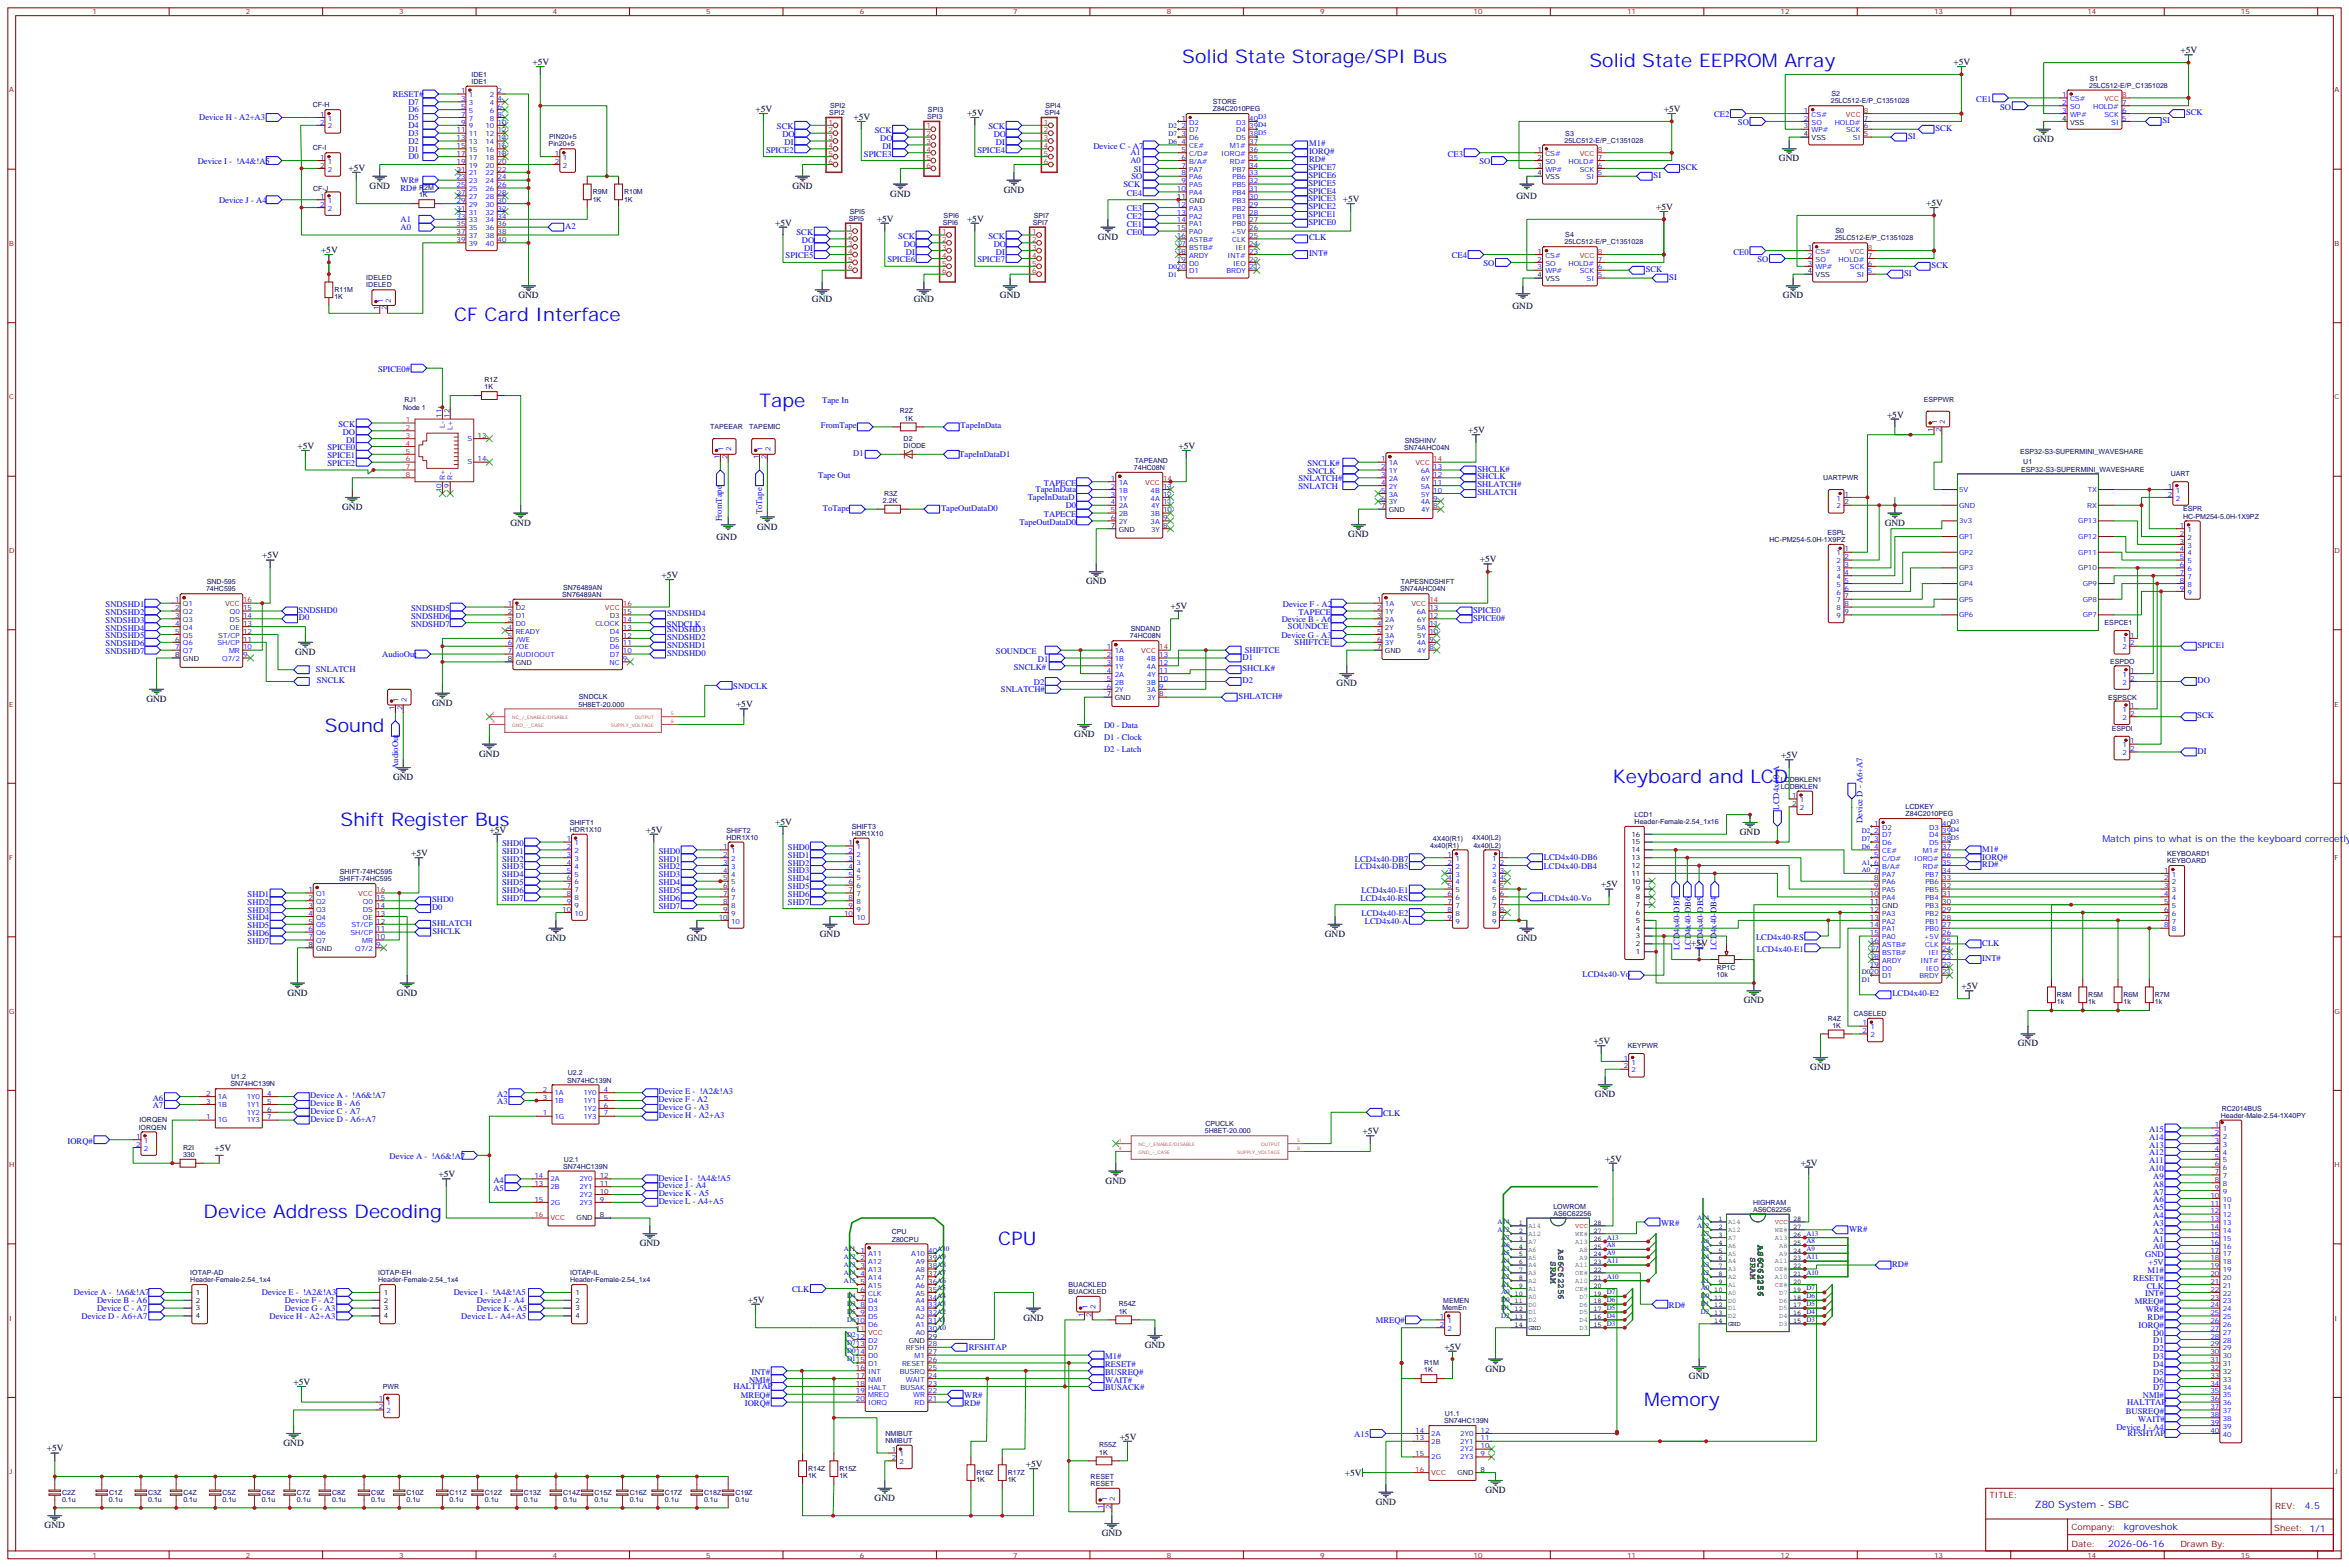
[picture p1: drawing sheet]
<svg xmlns="http://www.w3.org/2000/svg" width="1058mm" height="706mm" viewBox="0 0 1058 706" stroke-linecap="round" stroke-linejoin="round" font-family="sans-serif">
<defs><g id="words">
<g font-size="8.5" fill="#00f">
<text x="533" y="28">Solid State Storage/SPI Bus</text>
<text x="716" y="30">Solid State EEPROM Array</text>
<text x="205" y="145">CF Card Interface</text>
<text x="342" y="183">Tape</text>
<text x="146" y="330">Sound</text>
<text x="727" y="353">Keyboard and LCD</text>
<text x="153" y="372">Shift Register Bus</text>
<text x="92" y="549">Device Address Decoding</text>
<text x="450" y="561">CPU</text>
<text x="741" y="633">Memory</text>
</g>
<text font-size="4.6" fill="#00f" x="917" y="679">Z80 System - SBC</text>
<g font-size="4.2">
<text x="982" y="24">+5V</text>
<text x="240" y="29">+5V</text>
<text x="880" y="29">+5V</text>
<text x="340" y="50">+5V</text>
<text x="385" y="54">+5V</text>
<text x="436" y="52">+5V</text>
<text x="750" y="50">+5V</text>
<text x="916" y="64">GND</text>
<text x="157" y="77">+5V</text>
<text x="802" y="73">GND</text>
<text x="167" y="85">GND</text>
<text x="357" y="85">GND</text>
<text x="401" y="89">GND</text>
<text x="452" y="87">GND</text>
<text x="683" y="90">GND</text>
<text x="605" y="91">+5V</text>
<text x="746" y="95">+5V</text>
<text x="868" y="93">+5V</text>
<text x="349" y="102">+5V</text>
<text x="395" y="100">+5V</text>
<text x="436" y="100">+5V</text>
<text x="495" y="108">GND</text>
<text x="145" y="114">+5V</text>
<text x="234" y="134">GND</text>
<text x="366" y="136">GND</text>
<text x="412" y="136">GND</text>
<text x="450" y="134">GND</text>
<text x="803" y="134">GND</text>
<text x="681" y="139">GND</text>
<text x="850" y="188">+5V</text>
<text x="661" y="195">+5V</text>
<text x="134" y="202">+5V</text>
<text x="531" y="202">+5V</text>
<text x="154" y="230">GND</text>
<text x="230" y="237">GND</text>
<text x="341" y="238">GND</text>
<text x="849" y="237">GND</text>
<text x="323" y="243">GND</text>
<text x="607" y="242">GND</text>
<text x="118" y="252">+5V</text>
<text x="667" y="253">+5V</text>
<text x="298" y="260">+5V</text>
<text x="489" y="263">GND</text>
<text x="527" y="274">+5V</text>
<text x="133" y="295">GND</text>
<text x="602" y="309">GND</text>
<text x="66" y="316">GND</text>
<text x="195" y="318">GND</text>
<text x="332" y="319">+5V</text>
<text x="484" y="332">GND</text>
<text x="216" y="341">GND</text>
<text x="803" y="341">+5V</text>
<text x="177" y="351">GND</text>
<text x="349" y="371">+5V</text>
<text x="220" y="375">+5V</text>
<text x="291" y="375">+5V</text>
<text x="784" y="376">GND</text>
<text x="185" y="386">+5V</text>
<text x="721" y="400">+5V</text>
<text x="246" y="424">GND</text>
<text x="309" y="424">GND</text>
<text x="369" y="422">GND</text>
<text x="597" y="422">GND</text>
<text x="683" y="424">GND</text>
<text x="762" y="426">+5V</text>
<text x="129" y="448">GND</text>
<text x="179" y="448">GND</text>
<text x="884" y="446">+5V</text>
<text x="786" y="452">GND</text>
<text x="718" y="470">+5V</text>
<text x="909" y="471">GND</text>
<text x="816" y="482">GND</text>
<text x="719" y="494">GND</text>
<text x="614" y="511">+5V</text>
<text x="97" y="518">+5V</text>
<text x="723" y="523">+5V</text>
<text x="811" y="525">+5V</text>
<text x="198" y="530">+5V</text>
<text x="498" y="533">GND</text>
<text x="288" y="561">GND</text>
<text x="702" y="563" transform="rotate(90 702 563)">AS6C62256</text>
<text x="792" y="561" transform="rotate(90 792 561)">AS6C62256</text>
<text x="698" y="568" transform="rotate(90 698 568)">SRAM</text>
<text x="788" y="566" transform="rotate(90 788 566)">SRAM</text>
<text x="337" y="587">+5V</text>
<text x="461" y="595">GND</text>
<text x="516" y="607">GND</text>
<text x="651" y="608">+5V</text>
<text x="669" y="618">GND</text>
<text x="132" y="624">+5V</text>
<text x="761" y="621">GND</text>
<text x="21" y="654">+5V</text>
<text x="128" y="651">GND</text>
<text x="504" y="648">+5V</text>
<text x="462" y="661">+5V</text>
<text x="606" y="665">+5V</text>
<text x="394" y="676">GND</text>
<text x="620" y="678">GND</text>
<text x="669" y="672">GND</text>
<text x="20" y="688">GND</text>
<text x="496" y="692">GND</text>
</g>
<g font-size="4.2" fill="#00f">
<text x="947" y="379">Match pins to what is on the the keyboard correcetly</text>
<text x="1038" y="680">4.5</text>
<text x="957" y="689">kgroveshok</text>
<text x="950" y="697">2026-06-16</text>
</g>
<g font-size="3.9" fill="#00f">
<text x="177" y="44">RESET#</text>
<text x="184" y="47">D7</text>
<text x="890" y="46">CE1</text>
<text x="184" y="51">D6</text>
<text x="772" y="53">CE2</text>
<text x="901" y="49">SO</text>
<text x="985" y="52">SCK</text>
<text x="90" y="54">Device H - A2+A3</text>
<text x="184" y="54">D5</text>
<text x="184" y="58">D4</text>
<text x="350" y="58">SCK</text>
<text x="394" y="60">SCK</text>
<text x="445" y="58">SCK</text>
<text x="783" y="56">SO</text>
<text x="872" y="59">SCK</text>
<text x="974" y="55">SI</text>
<text x="184" y="61">D3</text>
<text x="184" y="65">D2</text>
<text x="352" y="62">DO</text>
<text x="353" y="65">DI</text>
<text x="397" y="64">DO</text>
<text x="448" y="62">DO</text>
<text x="449" y="65">DI</text>
<text x="590" y="66">M1#</text>
<text x="860" y="62">SI</text>
<text x="184" y="68">D1</text>
<text x="184" y="72">D0</text>
<text x="345" y="69">SPICE2</text>
<text x="389" y="71">SPICE3</text>
<text x="398" y="67">DI</text>
<text x="440" y="69">SPICE4</text>
<text x="493" y="67">Device C - A7</text>
<text x="509" y="70">A1</text>
<text x="590" y="69">IORQ#</text>
<text x="652" y="71">CE3</text>
<text x="89" y="74">Device I - !A4&amp;!A5</text>
<text x="509" y="74">A0</text>
<text x="511" y="78">SI</text>
<text x="590" y="77">SPICE7</text>
<text x="590" y="73">RD#</text>
<text x="667" y="74">SO</text>
<text x="757" y="77">SCK</text>
<text x="180" y="82">WR#</text>
<text x="510" y="81">SO</text>
<text x="590" y="84">SPICE5</text>
<text x="590" y="80">SPICE6</text>
<text x="745" y="80">SI</text>
<text x="180" y="86">RD#</text>
<text x="506" y="84">SCK</text>
<text x="508" y="88">CE4</text>
<text x="590" y="87">SPICE4</text>
<text x="99" y="92">Device J - A4</text>
<text x="508" y="95">CE3</text>
<text x="590" y="94">SPICE2</text>
<text x="590" y="91">SPICE3</text>
<text x="180" y="100">A1</text>
<text x="508" y="99">CE2</text>
<text x="590" y="101">SPICE0</text>
<text x="590" y="98">SPICE1</text>
<text x="180" y="104">A0</text>
<text x="255" y="103">A2</text>
<text x="359" y="106">SCK</text>
<text x="405" y="108">SCK</text>
<text x="445" y="108">SCK</text>
<text x="508" y="106">CE0</text>
<text x="508" y="102">CE1</text>
<text x="361" y="109">DO</text>
<text x="362" y="113">DI</text>
<text x="407" y="111">DO</text>
<text x="448" y="111">DO</text>
<text x="590" y="108">CLK</text>
<text x="354" y="116">SPICE5</text>
<text x="400" y="118">SPICE6</text>
<text x="408" y="115">DI</text>
<text x="440" y="118">SPICE7</text>
<text x="449" y="115">DI</text>
<text x="590" y="115">INT#</text>
<text x="654" y="116">CE4</text>
<text x="668" y="120">SO</text>
<text x="781" y="115">CE0</text>
<text x="792" y="118">SO</text>
<text x="741" y="122">SCK</text>
<text x="752" y="126">SI</text>
<text x="858" y="124">SI</text>
<text x="870" y="121">SCK</text>
<text x="170" y="168">SPICE0#</text>
<text x="370" y="182">Tape In</text>
<text x="152" y="192">SCK</text>
<text x="154" y="196">DO</text>
<text x="370" y="193">FromTape</text>
<text x="433" y="193">TapeInData</text>
<text x="148" y="203">SPICE0</text>
<text x="156" y="199">DI</text>
<text x="148" y="206">SPICE1</text>
<text x="148" y="210">SPICE2</text>
<text x="384" y="205">D1</text>
<text x="432" y="206">TapeInDataD1</text>
<text x="369" y="215">Tape Out</text>
<text x="589" y="210">SNCLK#</text>
<text x="589" y="214">SNCLK</text>
<text x="666" y="212">SHCLK#</text>
<text x="666" y="216">SHCLK</text>
<text x="467" y="222">TapeInData</text>
<text x="470" y="219">TAPECE</text>
<text x="585" y="217">SNLATCH#</text>
<text x="585" y="220">SNLATCH</text>
<text x="666" y="219">SHLATCH#</text>
<text x="463" y="225">TapeInDataD1</text>
<text x="666" y="223">SHLATCH</text>
<text x="343" y="232" transform="rotate(-90 343 232)">ToTape</text>
<text x="371" y="230">ToTape</text>
<text x="424" y="230">TapeOutDataD0</text>
<text x="470" y="233">TAPECE</text>
<text x="480" y="229">D0</text>
<text x="325" y="235" transform="rotate(-90 325 235)">FromTape</text>
<text x="459" y="236">TapeOutDataD0</text>
<text x="48" y="273">SNDSHD1</text>
<text x="135" y="276">SNDSHD0</text>
<text x="185" y="275">SNDSHD5</text>
<text x="578" y="273">Device F - A2</text>
<text x="48" y="280">SNDSHD3</text>
<text x="48" y="277">SNDSHD2</text>
<text x="135" y="279">D0</text>
<text x="185" y="279">SNDSHD6</text>
<text x="301" y="278">SNDSHD4</text>
<text x="577" y="280">Device B - A6</text>
<text x="585" y="277">TAPECE</text>
<text x="664" y="280">SPICE0#</text>
<text x="664" y="276">SPICE0</text>
<text x="48" y="287">SNDSHD5</text>
<text x="48" y="284">SNDSHD4</text>
<text x="185" y="282">SNDSHD7</text>
<text x="300" y="282">SNDCLK</text>
<text x="301" y="285">SNDSHD3</text>
<text x="577" y="288">Device G - A3</text>
<text x="580" y="283">SOUNDCE</text>
<text x="48" y="291">SNDSHD6</text>
<text x="301" y="292">SNDSHD1</text>
<text x="301" y="288">SNDSHD2</text>
<text x="583" y="291">SHIFTCE</text>
<text x="990" y="292">SPICE1</text>
<text x="48" y="295">SNDSHD7</text>
<text x="172" y="296">AudioOut</text>
<text x="301" y="295">SNDSHD0</text>
<text x="449" y="294">SOUNDCE</text>
<text x="468" y="298">D1</text>
<text x="560" y="297">D1</text>
<text x="561" y="294">SHIFTCE</text>
<text x="142" y="303">SNLATCH</text>
<text x="457" y="302">SNCLK#</text>
<text x="560" y="302">SHCLK#</text>
<text x="143" y="307">SNCLK</text>
<text x="330" y="310">SNDCLK</text>
<text x="451" y="312">SNLATCH#</text>
<text x="466" y="309">D2</text>
<text x="560" y="308">D2</text>
<text x="990" y="308">DO</text>
<text x="558" y="315">SHLATCH#</text>
<text x="990" y="323">SCK</text>
<text x="497" y="328">D0 - Data</text>
<text x="497" y="333">D1 - Clock</text>
<text x="497" y="339">D2 - Latch</text>
<text x="990" y="339">DI</text>
<text x="179" y="346" transform="rotate(-90 179 346)">AudioOut</text>
<text x="802" y="365" transform="rotate(-90 802 365)">LCD4x40-A</text>
<text x="839" y="371" transform="rotate(-90 839 371)">Device D - A6+A7</text>
<text x="226" y="381">SHD0</text>
<text x="355" y="383">SHD0</text>
<text x="893" y="384">M1#</text>
<text x="226" y="388">SHD2</text>
<text x="226" y="385">SHD1</text>
<text x="297" y="388">SHD1</text>
<text x="297" y="385">SHD0</text>
<text x="355" y="390">SHD2</text>
<text x="355" y="386">SHD1</text>
<text x="610" y="388">LCD4x40-DB7</text>
<text x="696" y="387">LCD4x40-DB6</text>
<text x="893" y="387">IORQ#</text>
<text x="226" y="395">SHD4</text>
<text x="226" y="392">SHD3</text>
<text x="297" y="395">SHD3</text>
<text x="297" y="392">SHD2</text>
<text x="355" y="393">SHD3</text>
<text x="610" y="392">LCD4x40-DB5</text>
<text x="696" y="392">LCD4x40-DB4</text>
<text x="893" y="391">RD#</text>
<text x="226" y="399">SHD5</text>
<text x="297" y="399">SHD4</text>
<text x="355" y="400">SHD5</text>
<text x="355" y="397">SHD4</text>
<text x="112" y="404">SHD1</text>
<text x="112" y="407">SHD2</text>
<text x="195" y="406">SHD0</text>
<text x="226" y="406">SHD7</text>
<text x="226" y="402">SHD6</text>
<text x="297" y="406">SHD6</text>
<text x="297" y="402">SHD5</text>
<text x="355" y="407">SHD7</text>
<text x="355" y="404">SHD6</text>
<text x="613" y="406">LCD4x40-RS</text>
<text x="613" y="402">LCD4x40-E1</text>
<text x="696" y="406">LCD4x40-Vo</text>
<text x="112" y="411">SHD3</text>
<text x="195" y="410">D0</text>
<text x="297" y="409">SHD7</text>
<text x="613" y="413">LCD4x40-E2</text>
<text x="112" y="415">SHD4</text>
<text x="112" y="418">SHD5</text>
<text x="195" y="417">SHLATCH</text>
<text x="615" y="416">LCD4x40-A</text>
<text x="112" y="422">SHD6</text>
<text x="112" y="425">SHD7</text>
<text x="195" y="421">SHCLK</text>
<text x="791" y="423">LCD4x40-RS</text>
<text x="893" y="426">CLK</text>
<text x="757" y="428" transform="rotate(-90 757 428)">LCD4x40-DB7</text>
<text x="762" y="428" transform="rotate(-90 762 428)">LCD4x40-DB6</text>
<text x="767" y="428" transform="rotate(-90 767 428)">LCD4x40-DB5</text>
<text x="773" y="428" transform="rotate(-90 773 428)">LCD4x40-DB4</text>
<text x="792" y="429">LCD4x40-E1</text>
<text x="893" y="433">INT#</text>
<text x="713" y="440">LCD4x40-Vo</text>
<text x="853" y="449">LCD4x40-E2</text>
<text x="69" y="496">A6</text>
<text x="140" y="495">Device A - !A6&amp;!A7</text>
<text x="224" y="494">A2</text>
<text x="224" y="497">A3</text>
<text x="297" y="493">Device E - !A2&amp;!A3</text>
<text x="297" y="496">Device F - A2</text>
<text x="69" y="499">A7</text>
<text x="140" y="498">Device B - A6</text>
<text x="140" y="502">Device C - A7</text>
<text x="297" y="500">Device G - A3</text>
<text x="297" y="503">Device H - A2+A3</text>
<text x="623" y="503">CLK</text>
<text x="140" y="505">Device D - A6+A7</text>
<text x="968" y="510">A15</text>
<text x="30" y="515">IORQ#</text>
<text x="968" y="513">A14</text>
<text x="968" y="517">A13</text>
<text x="968" y="520">A12</text>
<text x="176" y="522">Device A - !A6&amp;!A7</text>
<text x="968" y="524">A11</text>
<text x="968" y="527">A10</text>
<text x="222" y="533">A4</text>
<text x="297" y="532">Device I - !A4&amp;!A5</text>
<text x="970" y="531">A9</text>
<text x="222" y="536">A5</text>
<text x="297" y="535">Device J - A4</text>
<text x="297" y="539">Device K - A5</text>
<text x="970" y="534">A8</text>
<text x="970" y="538">A7</text>
<text x="297" y="542">Device L - A4+A5</text>
<text x="970" y="542">A6</text>
<text x="970" y="545">A5</text>
<text x="970" y="549">A4</text>
<text x="748" y="552">WR#</text>
<text x="833" y="555">WR#</text>
<text x="970" y="552">A3</text>
<text x="970" y="556">A2</text>
<text x="970" y="559">A1</text>
<text x="970" y="563">A0</text>
<text x="967" y="566">GND</text>
<text x="968" y="570">+5V</text>
<text x="853" y="571">RD#</text>
<text x="968" y="573">M1#</text>
<text x="961" y="577">RESET#</text>
<text x="967" y="580">CLK</text>
<text x="33" y="583">Device A - !A6&amp;!A7</text>
<text x="44" y="587">Device B - A6</text>
<text x="118" y="583">Device E - !A2&amp;!A3</text>
<text x="128" y="587">Device F - A2</text>
<text x="204" y="583">Device I - !A4&amp;!A5</text>
<text x="215" y="587">Device J - A4</text>
<text x="357" y="582">CLK</text>
<text x="962" y="587">MREQ#</text>
<text x="967" y="584">INT#</text>
<text x="37" y="594">Device D - A6+A7</text>
<text x="44" y="590">Device C - A7</text>
<text x="121" y="594">Device H - A2+A3</text>
<text x="128" y="590">Device G - A3</text>
<text x="208" y="594">Device L - A4+A5</text>
<text x="215" y="590">Device K - A5</text>
<text x="752" y="589">RD#</text>
<text x="967" y="591">WR#</text>
<text x="620" y="596">MREQ#</text>
<text x="964" y="598">IORQ#</text>
<text x="968" y="594">RD#</text>
<text x="970" y="601">D0</text>
<text x="970" y="605">D1</text>
<text x="436" y="608">RFSHTAP</text>
<text x="970" y="609">D2</text>
<text x="498" y="616">RESET#</text>
<text x="498" y="612">M1#</text>
<text x="970" y="612">D3</text>
<text x="970" y="616">D4</text>
<text x="337" y="623">NMI#</text>
<text x="339" y="619">INT#</text>
<text x="498" y="623">WAIT#</text>
<text x="498" y="619">BUSREQ#</text>
<text x="970" y="619">D5</text>
<text x="970" y="623">D6</text>
<text x="330" y="626">HALTTAP</text>
<text x="334" y="630">MREQ#</text>
<text x="434" y="630">WR#</text>
<text x="498" y="626">BUSACK#</text>
<text x="965" y="630">NMI#</text>
<text x="970" y="626">D7</text>
<text x="336" y="633">IORQ#</text>
<text x="434" y="633">RD#</text>
<text x="958" y="633">HALTTAP</text>
<text x="958" y="637">BUSREQ#</text>
<text x="963" y="640">WAIT#</text>
<text x="610" y="647">A15</text>
<text x="954" y="644">Device J - A4</text>
<text x="959" y="647">RFSHTAP</text>
</g>
<g font-size="3.9" fill="#800">
<text x="896" y="675">TITLE:</text>
<text x="1025" y="680">REV:</text>
<text x="933" y="689">Company:</text>
<text x="1025" y="690">Sheet: 1/1</text>
<text x="933" y="697">Date:</text>
<text x="982" y="697">Drawn By:</text>
</g>
<g font-size="3.2" fill="#800">
<text x="42" y="7">1</text>
<text x="111" y="7">2</text>
<text x="180" y="7">3</text>
<text x="249" y="7">4</text>
<text x="318" y="7">5</text>
<text x="387" y="7">6</text>
<text x="456" y="7">7</text>
<text x="526" y="7">8</text>
<text x="595" y="7">9</text>
<text x="664" y="7">10</text>
<text x="733" y="7">11</text>
<text x="802" y="7">12</text>
<text x="871" y="7">13</text>
<text x="941" y="7">14</text>
<text x="1010" y="7">15</text>
<text x="4" y="42">A</text>
<text x="1052" y="42">A</text>
<text x="4" y="111">B</text>
<text x="1052" y="111">B</text>
<text x="4" y="180">C</text>
<text x="1052" y="180">C</text>
<text x="4" y="249">D</text>
<text x="1052" y="249">D</text>
<text x="4" y="318">E</text>
<text x="1052" y="318">E</text>
<text x="4" y="387">F</text>
<text x="1052" y="387">F</text>
<text x="4" y="456">G</text>
<text x="1052" y="456">G</text>
<text x="4" y="526">H</text>
<text x="1052" y="526">H</text>
<text x="4" y="595">I</text>
<text x="1052" y="595">I</text>
<text x="4" y="664">J</text>
<text x="1052" y="664">J</text>
<text x="42" y="701">1</text>
<text x="111" y="701">2</text>
<text x="180" y="701">3</text>
<text x="249" y="701">4</text>
<text x="318" y="701">5</text>
<text x="387" y="701">6</text>
<text x="456" y="701">7</text>
<text x="526" y="701">8</text>
<text x="595" y="701">9</text>
<text x="664" y="701">10</text>
<text x="733" y="701">11</text>
<text x="802" y="701">12</text>
<text x="871" y="701">13</text>
<text x="941" y="701">14</text>
<text x="1010" y="701">15</text>
</g>
<g font-size="3.2" fill="#000080">
<text x="212" y="35">IDE1</text>
<text x="212" y="38">IDE1</text>
<text x="941" y="40">25LC512-E/P_C1351028</text>
<text x="942" y="36">S1</text>
<text x="546" y="47">STORE</text>
<text x="825" y="47">25LC512-E/P_C1351028</text>
<text x="825" y="43">S2</text>
<text x="141" y="48">CF-H</text>
<text x="374" y="52">SPI2</text>
<text x="374" y="49">SPI2</text>
<text x="418" y="54">SPI3</text>
<text x="418" y="50">SPI3</text>
<text x="471" y="52">SPI4</text>
<text x="471" y="49">SPI4</text>
<text x="546" y="50">Z84C2010PEG</text>
<text x="247" y="66">Pin20+5</text>
<text x="247" y="63">PIN20+5</text>
<text x="705" y="64">25LC512-E/P_C1351028</text>
<text x="705" y="61">S3</text>
<text x="141" y="68">CF-I</text>
<text x="141" y="86">CF-J</text>
<text x="189" y="89">1K</text>
<text x="189" y="86">R2M</text>
<text x="267" y="88">R9M</text>
<text x="281" y="88">R10M</text>
<text x="267" y="91">1K</text>
<text x="281" y="91">1K</text>
<text x="382" y="99">SPI5</text>
<text x="383" y="96">SPI5</text>
<text x="425" y="101">SPI6</text>
<text x="425" y="98">SPI6</text>
<text x="465" y="101">SPI7</text>
<text x="466" y="98">SPI7</text>
<text x="705" y="107">S4</text>
<text x="827" y="105">S0</text>
<text x="705" y="110">25LC512-E/P_C1351028</text>
<text x="827" y="108">25LC512-E/P_C1351028</text>
<text x="151" y="132">R11M</text>
<text x="165" y="129">IDELED</text>
<text x="165" y="126">IDELED</text>
<text x="151" y="135">1K</text>
<text x="218" y="172">R1Z</text>
<text x="218" y="175">1K</text>
<text x="182" y="185">Node 1</text>
<text x="182" y="181">RJ1</text>
<text x="867" y="181">ESPPWR</text>
<text x="405" y="186">R2Z</text>
<text x="408" y="189">1K</text>
<text x="320" y="193">TAPEEAR</text>
<text x="338" y="193">TAPEMIC</text>
<text x="407" y="199">D2</text>
<text x="407" y="202">DIODE</text>
<text x="633" y="203">SN74AHC04N</text>
<text x="633" y="200">SNSHINV</text>
<text x="511" y="208">TAPEAND</text>
<text x="910" y="205">ESP32-S3-SUPERMINI_WAVESHARE</text>
<text x="912" y="209">U1</text>
<text x="511" y="212">74HC08N</text>
<text x="911" y="212">ESP32-S3-SUPERMINI_WAVESHARE</text>
<text x="978" y="215">UART</text>
<text x="821" y="216">UARTPWR</text>
<text x="398" y="226">2.2K</text>
<text x="398" y="223">R3Z</text>
<text x="984" y="234">HC-PM254-5.0H-1X9PZ</text>
<text x="984" y="230">ESPR</text>
<text x="797" y="244">HC-PM254-5.0H-1X9PZ</text>
<text x="823" y="241">ESPL</text>
<text x="93" y="263">SND-595</text>
<text x="631" y="263">TAPESNDSHIFT</text>
<text x="93" y="266">74HC595</text>
<text x="253" y="269">SN76489AN</text>
<text x="254" y="266">SN76489AN</text>
<text x="631" y="266">SN74AHC04N</text>
<text x="948" y="282">ESPCE1</text>
<text x="509" y="288">74HC08N</text>
<text x="509" y="284">SNDAND</text>
<text x="951" y="299">ESPDO</text>
<text x="261" y="315">SNDCLK</text>
<text x="950" y="315">ESPSCK</text>
<text x="261" y="318">5H8ET-20.000</text>
<text x="951" y="329">ESPDI</text>
<text x="802" y="352">LCDBKLEN1</text>
<text x="802" y="355">LCDBKLEN</text>
<text x="859" y="364">LCDKEY</text>
<text x="257" y="371">SHIFT1</text>
<text x="736" y="371">Header-Female-2.54_1x16</text>
<text x="736" y="368">LCD1</text>
<text x="859" y="368">Z84C2010PEG</text>
<text x="257" y="375">HDR1X10</text>
<text x="327" y="375">SHIFT2</text>
<text x="384" y="376">HDR1X10</text>
<text x="384" y="373">SHIFT3</text>
<text x="327" y="378">HDR1X10</text>
<text x="644" y="382">4x40(R1)</text>
<text x="646" y="379">4X40(R1)</text>
<text x="663" y="378">4X40(L2)</text>
<text x="664" y="382">4x40(L2)</text>
<text x="976" y="389">KEYBOARD</text>
<text x="976" y="386">KEYBOARD1</text>
<text x="153" y="394">SHIFT-74HC595</text>
<text x="153" y="397">SHIFT-74HC595</text>
<text x="773" y="437">RP1C</text>
<text x="773" y="440">10k</text>
<text x="927" y="449">R8M</text>
<text x="941" y="449">R5M</text>
<text x="957" y="449">R6M</text>
<text x="971" y="449">R7M</text>
<text x="927" y="452">1k</text>
<text x="941" y="452">1k</text>
<text x="957" y="452">1k</text>
<text x="971" y="452">1k</text>
<text x="823" y="460">R4Z</text>
<text x="835" y="458">CASELED</text>
<text x="826" y="463">1K</text>
<text x="733" y="472">KEYPWR</text>
<text x="256" y="484">U2.2</text>
<text x="104" y="489">SN74HC139N</text>
<text x="104" y="486">U1.2</text>
<text x="255" y="488">SN74HC139N</text>
<text x="1001" y="503">Header-Male-2.54-1X40PY</text>
<text x="1001" y="500">RC2014BUS</text>
<text x="62" y="509">IORQEN</text>
<text x="63" y="506">IORQEN</text>
<text x="543" y="507">CPUCLK</text>
<text x="543" y="510">5H8ET-20.000</text>
<text x="82" y="521">330</text>
<text x="82" y="518">R2I</text>
<text x="254" y="526">SN74HC139N</text>
<text x="254" y="523">U2.1</text>
<text x="700" y="544">LOWROM</text>
<text x="790" y="546">AS6C62256</text>
<text x="790" y="543">HIGHRAM</text>
<text x="700" y="548">AS6C62256</text>
<text x="402" y="556">CPU</text>
<text x="402" y="559">Z80CPU</text>
<text x="86" y="574">IOTAP-AD</text>
<text x="170" y="574">IOTAP-EH</text>
<text x="257" y="574">IOTAP-IL</text>
<text x="86" y="577">Header-Female-2.54_1x4</text>
<text x="170" y="577">Header-Female-2.54_1x4</text>
<text x="257" y="577">Header-Female-2.54_1x4</text>
<text x="481" y="580">BUACKLED</text>
<text x="481" y="583">BUACKLED</text>
<text x="650" y="587">MEMEN</text>
<text x="504" y="592">1K</text>
<text x="504" y="588">R54Z</text>
<text x="650" y="590">MemEn</text>
<text x="642" y="615">R1M</text>
<text x="642" y="618">1K</text>
<text x="173" y="626">PWR</text>
<text x="651" y="641">SN74HC139N</text>
<text x="651" y="638">U1.1</text>
<text x="399" y="647">NMIBUT</text>
<text x="399" y="650">NMIBUT</text>
<text x="495" y="652">R55Z</text>
<text x="495" y="655">1K</text>
<text x="364" y="666">1K</text>
<text x="364" y="663">R14Z</text>
<text x="378" y="666">1K</text>
<text x="378" y="663">R15Z</text>
<text x="440" y="664">R16Z</text>
<text x="454" y="664">R17Z</text>
<text x="440" y="668">1K</text>
<text x="454" y="668">1K</text>
<text x="491" y="669">RESET</text>
<text x="491" y="666">RESET</text>
<text x="28" y="676">0.1u</text>
<text x="28" y="673">C2Z</text>
<text x="49" y="676">0.1u</text>
<text x="49" y="673">C1Z</text>
<text x="67" y="676">0.1u</text>
<text x="67" y="673">C3Z</text>
<text x="83" y="676">0.1u</text>
<text x="83" y="673">C4Z</text>
<text x="100" y="676">0.1u</text>
<text x="100" y="673">C5Z</text>
<text x="118" y="676">0.1u</text>
<text x="118" y="673">C6Z</text>
<text x="134" y="676">0.1u</text>
<text x="134" y="673">C7Z</text>
<text x="150" y="676">0.1u</text>
<text x="150" y="673">C8Z</text>
<text x="167" y="676">0.1u</text>
<text x="167" y="673">C9Z</text>
<text x="183" y="676">0.1u</text>
<text x="183" y="673">C10Z</text>
<text x="203" y="676">0.1u</text>
<text x="203" y="673">C11Z</text>
<text x="218" y="676">0.1u</text>
<text x="218" y="673">C12Z</text>
<text x="236" y="676">0.1u</text>
<text x="236" y="673">C13Z</text>
<text x="254" y="676">0.1u</text>
<text x="254" y="673">C14Z</text>
<text x="268" y="676">0.1u</text>
<text x="268" y="673">C15Z</text>
<text x="284" y="676">0.1u</text>
<text x="284" y="673">C16Z</text>
<text x="300" y="676">0.1u</text>
<text x="300" y="673">C17Z</text>
<text x="317" y="676">0.1u</text>
<text x="317" y="673">C18Z</text>
<text x="331" y="676">0.1u</text>
<text x="331" y="673">C19Z</text>
</g>
<g font-size="3.2" fill="#00f">
<text x="208" y="42">1</text>
<text x="224" y="42">2</text>
<text x="208" y="46">3</text>
<text x="211" y="44">1</text>
<text x="211" y="47">3</text>
<text x="221" y="47">4</text>
<text x="221" y="44">2</text>
<text x="224" y="46">4</text>
<text x="929" y="44">1</text>
<text x="929" y="47">2</text>
<text x="933" y="46">CS#</text>
<text x="956" y="47">7</text>
<text x="144" y="53">1</text>
<text x="208" y="49">5</text>
<text x="208" y="53">7</text>
<text x="211" y="51">5</text>
<text x="221" y="51">6</text>
<text x="224" y="53">8</text>
<text x="224" y="49">6</text>
<text x="813" y="51">1</text>
<text x="816" y="53">CS#</text>
<text x="929" y="51">3</text>
<text x="933" y="49">SO</text>
<text x="933" y="53">WP#</text>
<text x="943" y="49">HOLD#</text>
<text x="948" y="53">SCK</text>
<text x="956" y="51">6</text>
<text x="144" y="56">2</text>
<text x="148" y="54">1</text>
<text x="148" y="58">2</text>
<text x="206" y="60">11</text>
<text x="208" y="56">9</text>
<text x="211" y="54">7</text>
<text x="211" y="58">9</text>
<text x="219" y="58">10</text>
<text x="221" y="54">8</text>
<text x="224" y="60">12</text>
<text x="224" y="56">10</text>
<text x="526" y="58">D2</text>
<text x="532" y="58">2</text>
<text x="532" y="54">1</text>
<text x="536" y="60">D7</text>
<text x="536" y="56">D2</text>
<text x="557" y="56">D3</text>
<text x="557" y="60">D4</text>
<text x="563" y="54">40D3</text>
<text x="563" y="58">39D4</text>
<text x="813" y="54">2</text>
<text x="813" y="58">3</text>
<text x="816" y="56">SO</text>
<text x="816" y="60">WP#</text>
<text x="827" y="56">HOLD#</text>
<text x="832" y="60">SCK</text>
<text x="840" y="58">6</text>
<text x="840" y="54">7</text>
<text x="951" y="56">SI</text>
<text x="956" y="54">5</text>
<text x="206" y="63">13</text>
<text x="211" y="61">11</text>
<text x="211" y="65">13</text>
<text x="219" y="65">14</text>
<text x="219" y="61">12</text>
<text x="224" y="63">14</text>
<text x="526" y="65">D6</text>
<text x="526" y="61">D7</text>
<text x="532" y="65">4</text>
<text x="532" y="61">3</text>
<text x="536" y="63">D6</text>
<text x="557" y="63">D5</text>
<text x="563" y="61">38D5</text>
<text x="563" y="65">37</text>
<text x="835" y="63">SI</text>
<text x="840" y="61">5</text>
<text x="144" y="72">1</text>
<text x="206" y="67">15</text>
<text x="206" y="70">17</text>
<text x="211" y="68">15</text>
<text x="211" y="72">17</text>
<text x="219" y="72">18</text>
<text x="219" y="68">16</text>
<text x="224" y="70">18</text>
<text x="224" y="67">16</text>
<text x="250" y="70">1</text>
<text x="254" y="72">1</text>
<text x="532" y="72">6</text>
<text x="532" y="68">5</text>
<text x="536" y="70">C/D#</text>
<text x="536" y="67">CE#</text>
<text x="550" y="70">IORQ#</text>
<text x="554" y="67">M1#</text>
<text x="563" y="68">36</text>
<text x="563" y="72">35</text>
<text x="693" y="68">1</text>
<text x="693" y="72">2</text>
<text x="696" y="70">CS#</text>
<text x="720" y="72">7</text>
<text x="144" y="75">2</text>
<text x="148" y="74">1</text>
<text x="148" y="77">2</text>
<text x="206" y="74">19</text>
<text x="206" y="77">21</text>
<text x="211" y="75">19</text>
<text x="219" y="75">20</text>
<text x="224" y="77">22</text>
<text x="224" y="74">20</text>
<text x="250" y="74">2</text>
<text x="254" y="75">2</text>
<text x="532" y="75">7</text>
<text x="536" y="77">PA7</text>
<text x="536" y="74">B/A#</text>
<text x="554" y="74">RD#</text>
<text x="555" y="77">PB7</text>
<text x="563" y="75">34</text>
<text x="693" y="75">3</text>
<text x="696" y="74">SO</text>
<text x="696" y="77">WP#</text>
<text x="707" y="74">HOLD#</text>
<text x="712" y="77">SCK</text>
<text x="720" y="75">6</text>
<text x="206" y="81">23</text>
<text x="211" y="79">21</text>
<text x="211" y="83">23</text>
<text x="219" y="83">24</text>
<text x="219" y="79">22</text>
<text x="224" y="81">24</text>
<text x="532" y="83">9</text>
<text x="532" y="79">8</text>
<text x="536" y="81">PA6</text>
<text x="555" y="81">PB6</text>
<text x="563" y="79">33</text>
<text x="563" y="83">32</text>
<text x="715" y="81">SI</text>
<text x="720" y="79">5</text>
<text x="144" y="90">1</text>
<text x="206" y="84">25</text>
<text x="206" y="88">27</text>
<text x="211" y="86">25</text>
<text x="211" y="90">27</text>
<text x="219" y="90">28</text>
<text x="219" y="86">26</text>
<text x="224" y="88">28</text>
<text x="224" y="84">26</text>
<text x="530" y="86">10</text>
<text x="536" y="88">PA4</text>
<text x="536" y="84">PA5</text>
<text x="555" y="84">PB5</text>
<text x="555" y="88">PB4</text>
<text x="563" y="86">31</text>
<text x="563" y="90">30</text>
<text x="144" y="93">2</text>
<text x="148" y="91">1</text>
<text x="148" y="95">2</text>
<text x="206" y="91">29</text>
<text x="206" y="95">31</text>
<text x="211" y="93">29</text>
<text x="219" y="93">30</text>
<text x="224" y="95">32</text>
<text x="224" y="91">30</text>
<text x="530" y="93">12</text>
<text x="536" y="95">PA3</text>
<text x="555" y="91">PB3</text>
<text x="555" y="95">PB2</text>
<text x="563" y="93">29</text>
<text x="206" y="98">33</text>
<text x="206" y="102">35</text>
<text x="211" y="97">31</text>
<text x="211" y="100">33</text>
<text x="219" y="100">34</text>
<text x="219" y="97">32</text>
<text x="224" y="102">36</text>
<text x="224" y="98">34</text>
<text x="530" y="100">14</text>
<text x="530" y="97">13</text>
<text x="536" y="102">PA1</text>
<text x="536" y="98">PA2</text>
<text x="555" y="98">PB1</text>
<text x="555" y="102">PB0</text>
<text x="563" y="97">28</text>
<text x="563" y="100">27</text>
<text x="206" y="105">37</text>
<text x="211" y="104">35</text>
<text x="211" y="107">37</text>
<text x="219" y="107">38</text>
<text x="219" y="104">36</text>
<text x="224" y="105">38</text>
<text x="530" y="107">16</text>
<text x="530" y="104">15</text>
<text x="536" y="105">PA0</text>
<text x="555" y="105">+5V</text>
<text x="563" y="104">26</text>
<text x="563" y="107">25</text>
<text x="206" y="109">39</text>
<text x="211" y="111">39</text>
<text x="219" y="111">40</text>
<text x="224" y="109">40</text>
<text x="530" y="111">17</text>
<text x="536" y="113">BSTB#</text>
<text x="536" y="109">ASTB#</text>
<text x="555" y="109">CLK</text>
<text x="557" y="113">IEI</text>
<text x="563" y="111">24</text>
<text x="814" y="113">1</text>
<text x="530" y="118">19</text>
<text x="530" y="114">18</text>
<text x="536" y="120">D0</text>
<text x="536" y="116">ARDY</text>
<text x="553" y="116">INT#</text>
<text x="556" y="120">IEO</text>
<text x="563" y="114">23</text>
<text x="563" y="118">22</text>
<text x="693" y="114">1</text>
<text x="693" y="118">2</text>
<text x="696" y="116">CS#</text>
<text x="696" y="120">SO</text>
<text x="707" y="120">HOLD#</text>
<text x="720" y="118">7</text>
<text x="814" y="116">2</text>
<text x="814" y="120">3</text>
<text x="818" y="114">CS#</text>
<text x="818" y="118">SO</text>
<text x="828" y="118">HOLD#</text>
<text x="842" y="120">6</text>
<text x="842" y="116">7</text>
<text x="526" y="121">D020</text>
<text x="526" y="125">D1</text>
<text x="536" y="123">D1</text>
<text x="553" y="123">BRDY</text>
<text x="563" y="121">21</text>
<text x="693" y="121">3</text>
<text x="696" y="123">WP#</text>
<text x="712" y="123">SCK</text>
<text x="720" y="125">5</text>
<text x="720" y="121">6</text>
<text x="818" y="121">WP#</text>
<text x="833" y="121">SCK</text>
<text x="837" y="125">SI</text>
<text x="842" y="123">5</text>
<text x="715" y="127">SI</text>
<text x="173" y="136" transform="rotate(-90 173 136)">1</text>
<text x="176" y="136" transform="rotate(-90 176 136)">2</text>
<text x="171" y="140" transform="rotate(-90 171 140)">1</text>
<text x="174" y="140" transform="rotate(-90 174 140)">2</text>
<text x="199" y="188" transform="rotate(-90 199 188)">11</text>
<text x="202" y="188" transform="rotate(-90 202 188)">12</text>
<text x="873" y="191" transform="rotate(-90 873 191)">1</text>
<text x="876" y="191" transform="rotate(-90 876 191)">2</text>
<text x="200" y="193" transform="rotate(-90 200 193)">L-</text>
<text x="204" y="194" transform="rotate(-90 204 194)">L+</text>
<text x="215" y="197">13</text>
<text x="871" y="194" transform="rotate(-90 871 194)">1</text>
<text x="875" y="194" transform="rotate(-90 875 194)">2</text>
<text x="211" y="199">S</text>
<text x="326" y="203" transform="rotate(-90 326 203)">1</text>
<text x="329" y="203" transform="rotate(-90 329 203)">2</text>
<text x="344" y="203" transform="rotate(-90 344 203)">1</text>
<text x="347" y="203" transform="rotate(-90 347 203)">2</text>
<text x="211" y="209">S</text>
<text x="215" y="208">14</text>
<text x="324" y="207" transform="rotate(-90 324 207)">1</text>
<text x="328" y="207" transform="rotate(-90 328 207)">2</text>
<text x="342" y="207" transform="rotate(-90 342 207)">1</text>
<text x="345" y="207" transform="rotate(-90 345 207)">2</text>
<text x="622" y="208">1</text>
<text x="626" y="210">1A</text>
<text x="622" y="211">2</text>
<text x="622" y="215">3</text>
<text x="626" y="213">1Y</text>
<text x="640" y="213">6A</text>
<text x="646" y="215">12</text>
<text x="646" y="211">13</text>
<text x="199" y="222" transform="rotate(-90 199 222)">10</text>
<text x="200" y="216" transform="rotate(-90 200 216)">R+</text>
<text x="202" y="220" transform="rotate(-90 202 220)">9</text>
<text x="204" y="216" transform="rotate(-90 204 216)">R-</text>
<text x="501" y="217">1</text>
<text x="501" y="220">2</text>
<text x="504" y="218">1A</text>
<text x="504" y="222">1B</text>
<text x="518" y="222">4B</text>
<text x="524" y="220">13</text>
<text x="622" y="218">4</text>
<text x="622" y="222">5</text>
<text x="626" y="217">2A</text>
<text x="626" y="220">2Y</text>
<text x="640" y="220">5A</text>
<text x="640" y="217">6Y</text>
<text x="646" y="222">10</text>
<text x="646" y="218">11</text>
<text x="883" y="222">5V</text>
<text x="941" y="222">TX</text>
<text x="977" y="220">1</text>
<text x="980" y="222">1</text>
<text x="501" y="224">3</text>
<text x="501" y="227">4</text>
<text x="504" y="225">1Y</text>
<text x="518" y="225">4A</text>
<text x="524" y="227">11</text>
<text x="524" y="224">12</text>
<text x="622" y="225">6</text>
<text x="626" y="224">3A</text>
<text x="626" y="227">3Y</text>
<text x="640" y="227">4A</text>
<text x="640" y="224">5Y</text>
<text x="646" y="225">9</text>
<text x="827" y="225">1</text>
<text x="831" y="224">1</text>
<text x="831" y="227">2</text>
<text x="977" y="224">2</text>
<text x="980" y="225">2</text>
<text x="501" y="231">5</text>
<text x="504" y="229">2A</text>
<text x="504" y="232">2B</text>
<text x="518" y="232">3B</text>
<text x="519" y="229">4Y</text>
<text x="524" y="231">10</text>
<text x="640" y="231">4Y</text>
<text x="646" y="229">8</text>
<text x="827" y="229">2</text>
<text x="883" y="229">GND</text>
<text x="940" y="229">RX</text>
<text x="501" y="234">6</text>
<text x="504" y="236">2Y</text>
<text x="518" y="236">3A</text>
<text x="519" y="240">3Y</text>
<text x="524" y="238">8</text>
<text x="524" y="234">9</text>
<text x="883" y="236">3v3</text>
<text x="936" y="236">GP13</text>
<text x="982" y="238">1</text>
<text x="986" y="240">1</text>
<text x="883" y="243">GP1</text>
<text x="936" y="243">GP12</text>
<text x="982" y="241">2</text>
<text x="982" y="245">3</text>
<text x="986" y="243">2</text>
<text x="827" y="250">1</text>
<text x="831" y="248">1</text>
<text x="831" y="252">2</text>
<text x="883" y="250">GP2</text>
<text x="936" y="250">GP11</text>
<text x="982" y="248">4</text>
<text x="982" y="252">5</text>
<text x="986" y="247">3</text>
<text x="986" y="250">4</text>
<text x="827" y="254">2</text>
<text x="827" y="257">3</text>
<text x="831" y="255">3</text>
<text x="883" y="257">GP3</text>
<text x="936" y="257">GP10</text>
<text x="982" y="255">6</text>
<text x="986" y="254">5</text>
<text x="986" y="257">6</text>
<text x="827" y="261">4</text>
<text x="831" y="259">4</text>
<text x="831" y="262">5</text>
<text x="883" y="264">GP4</text>
<text x="938" y="264">GP9</text>
<text x="982" y="259">7</text>
<text x="982" y="262">8</text>
<text x="986" y="261">7</text>
<text x="827" y="264">5</text>
<text x="827" y="268">6</text>
<text x="831" y="266">6</text>
<text x="831" y="270">7</text>
<text x="982" y="266">9</text>
<text x="986" y="264">8</text>
<text x="986" y="268">9</text>
<text x="79" y="271">1</text>
<text x="79" y="275">2</text>
<text x="82" y="273">Q1</text>
<text x="110" y="275">15</text>
<text x="229" y="273">1</text>
<text x="232" y="275">D2</text>
<text x="620" y="271">1</text>
<text x="620" y="275">2</text>
<text x="624" y="273">1A</text>
<text x="644" y="275">13</text>
<text x="827" y="271">7</text>
<text x="827" y="275">8</text>
<text x="831" y="273">8</text>
<text x="883" y="271">GP5</text>
<text x="938" y="271">GP8</text>
<text x="79" y="278">3</text>
<text x="79" y="282">4</text>
<text x="82" y="277">Q2</text>
<text x="82" y="280">Q3</text>
<text x="103" y="280">DS</text>
<text x="104" y="277">Q0</text>
<text x="110" y="282">13</text>
<text x="110" y="278">14</text>
<text x="229" y="277">2</text>
<text x="229" y="280">3</text>
<text x="232" y="278">D1</text>
<text x="232" y="282">D0</text>
<text x="268" y="282">CLOCK</text>
<text x="275" y="278">D3</text>
<text x="281" y="280">14</text>
<text x="281" y="277">15</text>
<text x="620" y="278">3</text>
<text x="620" y="282">4</text>
<text x="624" y="277">1Y</text>
<text x="624" y="280">2A</text>
<text x="638" y="277">6A</text>
<text x="639" y="280">6Y</text>
<text x="644" y="282">11</text>
<text x="644" y="278">12</text>
<text x="827" y="278">9</text>
<text x="831" y="277">9</text>
<text x="883" y="278">GP6</text>
<text x="938" y="278">GP7</text>
<text x="79" y="285">5</text>
<text x="82" y="284">Q4</text>
<text x="82" y="287">Q5</text>
<text x="98" y="287">ST/CP</text>
<text x="104" y="284">OE</text>
<text x="110" y="285">12</text>
<text x="229" y="284">4</text>
<text x="229" y="287">5</text>
<text x="232" y="285">READY</text>
<text x="275" y="285">D4</text>
<text x="281" y="287">12</text>
<text x="281" y="284">13</text>
<text x="620" y="285">5</text>
<text x="624" y="284">2Y</text>
<text x="624" y="287">3A</text>
<text x="638" y="284">5A</text>
<text x="639" y="287">5Y</text>
<text x="644" y="285">10</text>
<text x="960" y="287">1</text>
<text x="79" y="289">6</text>
<text x="79" y="292">7</text>
<text x="82" y="291">Q6</text>
<text x="98" y="291">SH/CP</text>
<text x="110" y="292">10</text>
<text x="110" y="289">11</text>
<text x="229" y="291">6</text>
<text x="232" y="289">/WE</text>
<text x="232" y="292">/OE</text>
<text x="275" y="292">D6</text>
<text x="275" y="289">D5</text>
<text x="281" y="291">11</text>
<text x="499" y="292">1</text>
<text x="620" y="289">6</text>
<text x="624" y="291">3Y</text>
<text x="638" y="291">4A</text>
<text x="644" y="292">8</text>
<text x="644" y="289">9</text>
<text x="956" y="289">1</text>
<text x="956" y="292">2</text>
<text x="960" y="291">2</text>
<text x="82" y="294">Q7</text>
<text x="100" y="298">Q7/2</text>
<text x="103" y="294">MR</text>
<text x="110" y="296">9</text>
<text x="229" y="294">7</text>
<text x="232" y="296">AUDIOOUT</text>
<text x="275" y="300">NC</text>
<text x="275" y="296">D7</text>
<text x="281" y="298">9</text>
<text x="281" y="294">10</text>
<text x="499" y="296">2</text>
<text x="499" y="300">3</text>
<text x="502" y="294">1A</text>
<text x="502" y="298">1B</text>
<text x="517" y="298">4B</text>
<text x="522" y="300">12</text>
<text x="522" y="296">13</text>
<text x="639" y="294">4Y</text>
<text x="499" y="303">4</text>
<text x="502" y="301">1Y</text>
<text x="502" y="305">2A</text>
<text x="517" y="301">4A</text>
<text x="517" y="305">4Y</text>
<text x="522" y="303">11</text>
<text x="956" y="305">1</text>
<text x="960" y="303">1</text>
<text x="499" y="307">5</text>
<text x="499" y="310">6</text>
<text x="502" y="308">2B</text>
<text x="502" y="312">2Y</text>
<text x="517" y="308">3B</text>
<text x="517" y="312">3A</text>
<text x="522" y="310">9</text>
<text x="522" y="307">10</text>
<text x="956" y="308">2</text>
<text x="960" y="307">2</text>
<text x="180" y="316" transform="rotate(-90 180 316)">1</text>
<text x="183" y="316" transform="rotate(-90 183 316)">2</text>
<text x="517" y="315">3Y</text>
<text x="522" y="314">8</text>
<text x="178" y="320" transform="rotate(-90 178 320)">1</text>
<text x="181" y="320" transform="rotate(-90 181 320)">2</text>
<text x="956" y="321">1</text>
<text x="960" y="319">1</text>
<text x="960" y="322">2</text>
<text x="956" y="324">2</text>
<text x="960" y="335">1</text>
<text x="956" y="337">1</text>
<text x="956" y="340">2</text>
<text x="960" y="338">2</text>
<text x="807" y="359">1</text>
<text x="807" y="363">2</text>
<text x="811" y="361">1</text>
<text x="811" y="365">2</text>
<text x="844" y="372">1</text>
<text x="875" y="372">40D3</text>
<text x="839" y="375">D2</text>
<text x="844" y="375">2</text>
<text x="848" y="377">D7</text>
<text x="848" y="374">D2</text>
<text x="869" y="374">D3</text>
<text x="869" y="377">D4</text>
<text x="875" y="375">39D4</text>
<text x="255" y="379">1</text>
<text x="255" y="382">2</text>
<text x="259" y="381">1</text>
<text x="326" y="382">1</text>
<text x="382" y="381">1</text>
<text x="386" y="382">1</text>
<text x="839" y="379">D7</text>
<text x="839" y="382">D6</text>
<text x="844" y="382">4</text>
<text x="844" y="379">3</text>
<text x="848" y="381">D6</text>
<text x="869" y="381">D5</text>
<text x="875" y="379">38D5</text>
<text x="875" y="382">37</text>
<text x="255" y="386">3</text>
<text x="255" y="389">4</text>
<text x="259" y="384">2</text>
<text x="259" y="388">3</text>
<text x="326" y="386">2</text>
<text x="326" y="389">3</text>
<text x="329" y="384">1</text>
<text x="329" y="388">2</text>
<text x="382" y="384">2</text>
<text x="382" y="388">3</text>
<text x="386" y="386">2</text>
<text x="386" y="389">3</text>
<text x="652" y="386">1</text>
<text x="652" y="389">2</text>
<text x="656" y="388">1</text>
<text x="672" y="388">1</text>
<text x="676" y="386">1</text>
<text x="676" y="389">2</text>
<text x="839" y="389">A1</text>
<text x="844" y="389">6</text>
<text x="844" y="386">5</text>
<text x="848" y="388">C/D#</text>
<text x="848" y="384">CE#</text>
<text x="862" y="388">IORQ#</text>
<text x="866" y="384">M1#</text>
<text x="875" y="386">36</text>
<text x="875" y="389">35</text>
<text x="255" y="393">5</text>
<text x="259" y="391">4</text>
<text x="259" y="395">5</text>
<text x="326" y="393">4</text>
<text x="329" y="391">3</text>
<text x="329" y="395">4</text>
<text x="382" y="391">4</text>
<text x="382" y="395">5</text>
<text x="386" y="393">4</text>
<text x="652" y="393">3</text>
<text x="656" y="391">2</text>
<text x="656" y="395">3</text>
<text x="672" y="391">2</text>
<text x="672" y="395">3</text>
<text x="676" y="393">3</text>
<text x="839" y="393">A0</text>
<text x="844" y="393">7</text>
<text x="848" y="395">PA7</text>
<text x="848" y="391">B/A#</text>
<text x="866" y="391">RD#</text>
<text x="867" y="395">PB7</text>
<text x="875" y="393">34</text>
<text x="975" y="393">1</text>
<text x="978" y="395">1</text>
<text x="139" y="402">1</text>
<text x="255" y="397">6</text>
<text x="255" y="400">7</text>
<text x="259" y="398">6</text>
<text x="259" y="402">7</text>
<text x="326" y="397">5</text>
<text x="326" y="400">6</text>
<text x="329" y="398">5</text>
<text x="329" y="402">6</text>
<text x="382" y="398">6</text>
<text x="382" y="402">7</text>
<text x="386" y="397">5</text>
<text x="386" y="400">6</text>
<text x="652" y="397">4</text>
<text x="652" y="400">5</text>
<text x="656" y="398">4</text>
<text x="656" y="402">5</text>
<text x="672" y="398">4</text>
<text x="672" y="402">5</text>
<text x="676" y="397">4</text>
<text x="676" y="400">5</text>
<text x="844" y="400">9</text>
<text x="844" y="397">8</text>
<text x="848" y="402">PA5</text>
<text x="848" y="398">PA6</text>
<text x="867" y="398">PB6</text>
<text x="867" y="402">PB5</text>
<text x="875" y="397">33</text>
<text x="875" y="400">32</text>
<text x="975" y="397">2</text>
<text x="975" y="400">3</text>
<text x="978" y="398">2</text>
<text x="978" y="402">3</text>
<text x="139" y="405">2</text>
<text x="142" y="404">Q1</text>
<text x="142" y="407">Q2</text>
<text x="164" y="407">Q0</text>
<text x="170" y="405">15</text>
<text x="255" y="404">8</text>
<text x="255" y="407">9</text>
<text x="259" y="405">8</text>
<text x="326" y="404">7</text>
<text x="326" y="407">8</text>
<text x="329" y="405">7</text>
<text x="382" y="405">8</text>
<text x="386" y="404">7</text>
<text x="386" y="407">8</text>
<text x="652" y="404">6</text>
<text x="652" y="407">7</text>
<text x="656" y="405">6</text>
<text x="672" y="405">6</text>
<text x="676" y="404">6</text>
<text x="676" y="407">7</text>
<text x="842" y="404">10</text>
<text x="848" y="405">PA4</text>
<text x="867" y="405">PB4</text>
<text x="875" y="404">31</text>
<text x="875" y="407">30</text>
<text x="975" y="404">4</text>
<text x="975" y="407">5</text>
<text x="978" y="405">4</text>
<text x="139" y="409">3</text>
<text x="139" y="412">4</text>
<text x="142" y="411">Q3</text>
<text x="163" y="411">DS</text>
<text x="170" y="412">13</text>
<text x="170" y="409">14</text>
<text x="253" y="411">10</text>
<text x="259" y="409">9</text>
<text x="259" y="412">10</text>
<text x="326" y="411">9</text>
<text x="329" y="409">8</text>
<text x="329" y="412">9</text>
<text x="380" y="412">10</text>
<text x="382" y="409">9</text>
<text x="386" y="411">9</text>
<text x="652" y="411">8</text>
<text x="656" y="409">7</text>
<text x="656" y="412">8</text>
<text x="672" y="409">7</text>
<text x="672" y="412">8</text>
<text x="676" y="411">8</text>
<text x="842" y="411">12</text>
<text x="848" y="412">PA3</text>
<text x="867" y="409">PB3</text>
<text x="867" y="412">PB2</text>
<text x="875" y="411">29</text>
<text x="975" y="411">6</text>
<text x="978" y="409">5</text>
<text x="978" y="412">6</text>
<text x="139" y="416">5</text>
<text x="139" y="419">6</text>
<text x="142" y="414">Q4</text>
<text x="142" y="418">Q5</text>
<text x="158" y="418">ST/CP</text>
<text x="164" y="414">OE</text>
<text x="170" y="419">11</text>
<text x="170" y="416">12</text>
<text x="324" y="414">10</text>
<text x="329" y="416">10</text>
<text x="386" y="414">10</text>
<text x="652" y="414">9</text>
<text x="656" y="416">9</text>
<text x="672" y="416">9</text>
<text x="676" y="414">9</text>
<text x="842" y="418">14</text>
<text x="842" y="414">13</text>
<text x="848" y="419">PA1</text>
<text x="848" y="416">PA2</text>
<text x="867" y="416">PB1</text>
<text x="867" y="419">PB0</text>
<text x="875" y="414">28</text>
<text x="875" y="418">27</text>
<text x="975" y="414">7</text>
<text x="975" y="418">8</text>
<text x="978" y="416">7</text>
<text x="978" y="419">8</text>
<text x="139" y="423">7</text>
<text x="142" y="421">Q6</text>
<text x="142" y="425">Q7</text>
<text x="158" y="421">SH/CP</text>
<text x="163" y="425">MR</text>
<text x="170" y="423">10</text>
<text x="842" y="425">16</text>
<text x="842" y="421">15</text>
<text x="848" y="423">PA0</text>
<text x="867" y="423">+5V</text>
<text x="875" y="421">26</text>
<text x="875" y="425">25</text>
<text x="160" y="428">Q7/2</text>
<text x="170" y="427">9</text>
<text x="842" y="432">18</text>
<text x="842" y="428">17</text>
<text x="848" y="430">BSTB#</text>
<text x="848" y="427">ASTB#</text>
<text x="867" y="427">CLK</text>
<text x="869" y="430">IEI</text>
<text x="875" y="428">24</text>
<text x="875" y="432">23</text>
<text x="842" y="435">19</text>
<text x="848" y="437">D0</text>
<text x="848" y="434">ARDY</text>
<text x="865" y="434">INT#</text>
<text x="868" y="437">IEO</text>
<text x="875" y="435">22</text>
<text x="839" y="439">D020</text>
<text x="839" y="442">D1</text>
<text x="848" y="441">D1</text>
<text x="865" y="441">BRDY</text>
<text x="875" y="439">21</text>
<text x="839" y="462">1</text>
<text x="839" y="465">2</text>
<text x="843" y="464">1</text>
<text x="843" y="467">2</text>
<text x="732" y="478">1</text>
<text x="735" y="479">1</text>
<text x="732" y="481">2</text>
<text x="735" y="483">2</text>
<text x="245" y="492">2</text>
<text x="272" y="492">4</text>
<text x="93" y="497">3</text>
<text x="93" y="494">2</text>
<text x="98" y="495">1A</text>
<text x="111" y="495">1Y0</text>
<text x="120" y="497">5</text>
<text x="120" y="494">4</text>
<text x="245" y="495">3</text>
<text x="250" y="497">1B</text>
<text x="250" y="493">1A</text>
<text x="263" y="497">1Y1</text>
<text x="263" y="493">1Y0</text>
<text x="272" y="495">5</text>
<text x="98" y="498">1B</text>
<text x="111" y="502">1Y2</text>
<text x="111" y="498">1Y1</text>
<text x="120" y="501">6</text>
<text x="245" y="502">1</text>
<text x="250" y="504">1G</text>
<text x="263" y="504">1Y3</text>
<text x="263" y="500">1Y2</text>
<text x="272" y="502">7</text>
<text x="272" y="499">6</text>
<text x="93" y="504">1</text>
<text x="98" y="506">1G</text>
<text x="111" y="506">1Y3</text>
<text x="120" y="504">7</text>
<text x="998" y="508">1</text>
<text x="1001" y="509">1</text>
<text x="61" y="513">1</text>
<text x="65" y="515">1</text>
<text x="998" y="511">2</text>
<text x="998" y="515">3</text>
<text x="1001" y="513">2</text>
<text x="61" y="516">2</text>
<text x="65" y="518">2</text>
<text x="998" y="518">4</text>
<text x="998" y="522">5</text>
<text x="1001" y="516">3</text>
<text x="1001" y="520">4</text>
<text x="998" y="525">6</text>
<text x="1001" y="524">5</text>
<text x="1001" y="527">6</text>
<text x="241" y="531">14</text>
<text x="248" y="532">2A</text>
<text x="261" y="532">2Y0</text>
<text x="270" y="531">12</text>
<text x="998" y="529">7</text>
<text x="998" y="532">8</text>
<text x="1001" y="531">7</text>
<text x="241" y="534">13</text>
<text x="248" y="536">2B</text>
<text x="261" y="536">2Y1</text>
<text x="261" y="539">2Y2</text>
<text x="270" y="534">11</text>
<text x="270" y="538">10</text>
<text x="996" y="539">10</text>
<text x="998" y="536">9</text>
<text x="1001" y="534">8</text>
<text x="1001" y="538">9</text>
<text x="241" y="541">15</text>
<text x="248" y="543">2G</text>
<text x="261" y="543">2Y3</text>
<text x="270" y="541">9</text>
<text x="996" y="543">11</text>
<text x="1001" y="541">10</text>
<text x="1001" y="545">11</text>
<text x="675" y="551">A14</text>
<text x="765" y="549">A14</text>
<text x="996" y="546">12</text>
<text x="996" y="550">13</text>
<text x="1001" y="548">12</text>
<text x="1001" y="552">13</text>
<text x="675" y="555">A12</text>
<text x="765" y="553">A12</text>
<text x="766" y="557">A7</text>
<text x="996" y="554">14</text>
<text x="996" y="557">15</text>
<text x="1001" y="555">14</text>
<text x="380" y="564">A11</text>
<text x="676" y="562">A6</text>
<text x="676" y="558">A7</text>
<text x="766" y="564">A5</text>
<text x="766" y="560">A6</text>
<text x="996" y="561">16</text>
<text x="1001" y="559">15</text>
<text x="1001" y="562">16</text>
<text x="380" y="567">A12</text>
<text x="388" y="564">1</text>
<text x="388" y="568">2</text>
<text x="391" y="566">A11</text>
<text x="391" y="569">A12</text>
<text x="411" y="566">A10</text>
<text x="413" y="569">A9</text>
<text x="418" y="568">39A9</text>
<text x="418" y="564">40A10</text>
<text x="676" y="569">A4</text>
<text x="676" y="565">A5</text>
<text x="766" y="567">A4</text>
<text x="996" y="564">17</text>
<text x="996" y="568">18</text>
<text x="1001" y="566">17</text>
<text x="1001" y="569">18</text>
<text x="380" y="571">A13</text>
<text x="380" y="574">A14</text>
<text x="388" y="571">3</text>
<text x="388" y="575">4</text>
<text x="391" y="573">A13</text>
<text x="413" y="573">A8</text>
<text x="418" y="575">37A7</text>
<text x="418" y="571">38A8</text>
<text x="676" y="576">A2</text>
<text x="676" y="572">A3</text>
<text x="766" y="574">A2</text>
<text x="766" y="571">A3</text>
<text x="996" y="571">19</text>
<text x="996" y="575">20</text>
<text x="1001" y="573">19</text>
<text x="380" y="578">A15</text>
<text x="388" y="578">5</text>
<text x="388" y="582">6</text>
<text x="391" y="576">A14</text>
<text x="391" y="580">A15</text>
<text x="413" y="580">A6</text>
<text x="413" y="576">A7</text>
<text x="418" y="582">35A5</text>
<text x="418" y="578">36A6</text>
<text x="676" y="579">A1</text>
<text x="766" y="581">A0</text>
<text x="766" y="578">A1</text>
<text x="996" y="578">21</text>
<text x="996" y="582">22</text>
<text x="1001" y="576">20</text>
<text x="1001" y="580">21</text>
<text x="382" y="585">D4</text>
<text x="388" y="585">7</text>
<text x="391" y="583">CLK</text>
<text x="391" y="587">D4</text>
<text x="413" y="587">A4</text>
<text x="413" y="583">A5</text>
<text x="418" y="585">34A4</text>
<text x="676" y="583">A0</text>
<text x="676" y="586">D0</text>
<text x="766" y="585">D0</text>
<text x="996" y="585">23</text>
<text x="1001" y="583">22</text>
<text x="1001" y="587">23</text>
<text x="382" y="588">D3</text>
<text x="382" y="592">D5</text>
<text x="388" y="589">8</text>
<text x="388" y="592">9</text>
<text x="391" y="591">D3</text>
<text x="413" y="591">A3</text>
<text x="418" y="592">32A2</text>
<text x="418" y="589">33A3</text>
<text x="488" y="593" transform="rotate(-90 488 593)">1</text>
<text x="490" y="590" transform="rotate(-90 490 590)">1</text>
<text x="492" y="593" transform="rotate(-90 492 593)">2</text>
<text x="494" y="590" transform="rotate(-90 494 590)">2</text>
<text x="676" y="590">D1</text>
<text x="676" y="594">D2</text>
<text x="766" y="588">D1</text>
<text x="766" y="592">D2</text>
<text x="996" y="589">24</text>
<text x="996" y="592">25</text>
<text x="1001" y="591">24</text>
<text x="382" y="595">D610</text>
<text x="391" y="594">D5</text>
<text x="391" y="598">D6</text>
<text x="413" y="598">A1</text>
<text x="413" y="594">A2</text>
<text x="418" y="599">30A0</text>
<text x="418" y="596">31A1</text>
<text x="649" y="594">1</text>
<text x="649" y="598">2</text>
<text x="652" y="596">1</text>
<text x="652" y="599">2</text>
<text x="996" y="596">26</text>
<text x="996" y="599">27</text>
<text x="1001" y="594">25</text>
<text x="1001" y="598">26</text>
<text x="382" y="602">D212</text>
<text x="382" y="606">D713</text>
<text x="391" y="605">D2</text>
<text x="413" y="601">A0</text>
<text x="996" y="603">28</text>
<text x="1001" y="601">27</text>
<text x="1001" y="605">28</text>
<text x="382" y="609">D014</text>
<text x="391" y="608">D7</text>
<text x="391" y="612">D0</text>
<text x="408" y="608">RFSH</text>
<text x="412" y="612">M1</text>
<text x="418" y="610">27</text>
<text x="418" y="606">28</text>
<text x="996" y="606">29</text>
<text x="996" y="610">30</text>
<text x="1001" y="608">29</text>
<text x="1001" y="612">30</text>
<text x="382" y="613">D115</text>
<text x="386" y="617">16</text>
<text x="391" y="615">D1</text>
<text x="406" y="615">RESET</text>
<text x="418" y="617">25</text>
<text x="418" y="613">26</text>
<text x="996" y="613">31</text>
<text x="996" y="617">32</text>
<text x="1001" y="615">31</text>
<text x="386" y="621">17</text>
<text x="391" y="619">INT</text>
<text x="391" y="622">NMI</text>
<text x="405" y="619">BUSRQ</text>
<text x="408" y="622">WAIT</text>
<text x="418" y="621">24</text>
<text x="996" y="621">33</text>
<text x="1001" y="619">32</text>
<text x="1001" y="622">33</text>
<text x="386" y="624">18</text>
<text x="386" y="628">19</text>
<text x="391" y="626">HALT</text>
<text x="391" y="629">MREQ</text>
<text x="406" y="626">BUSAK</text>
<text x="411" y="629">WR</text>
<text x="418" y="628">22</text>
<text x="418" y="624">23</text>
<text x="996" y="624">34</text>
<text x="996" y="628">35</text>
<text x="1001" y="626">34</text>
<text x="1001" y="629">35</text>
<text x="171" y="631">1</text>
<text x="171" y="635">2</text>
<text x="174" y="633">1</text>
<text x="386" y="631">20</text>
<text x="391" y="633">IORQ</text>
<text x="412" y="633">RD</text>
<text x="418" y="631">21</text>
<text x="996" y="631">36</text>
<text x="996" y="635">37</text>
<text x="1001" y="633">36</text>
<text x="174" y="636">2</text>
<text x="996" y="638">38</text>
<text x="996" y="642">39</text>
<text x="1001" y="636">37</text>
<text x="1001" y="640">38</text>
<text x="638" y="645">14</text>
<text x="645" y="647">2A</text>
<text x="658" y="647">2Y0</text>
<text x="667" y="645">12</text>
<text x="996" y="645">40</text>
<text x="1001" y="643">39</text>
<text x="1001" y="647">40</text>
<text x="638" y="649">13</text>
<text x="645" y="650">2B</text>
<text x="658" y="650">2Y1</text>
<text x="658" y="654">2Y2</text>
<text x="667" y="649">11</text>
<text x="667" y="652">10</text>
<text x="402" y="654">1</text>
<text x="402" y="658">2</text>
<text x="405" y="656">1</text>
<text x="405" y="659">2</text>
<text x="638" y="656">15</text>
<text x="645" y="657">2G</text>
<text x="658" y="657">2Y3</text>
<text x="667" y="656">9</text>
<text x="499" y="676" transform="rotate(-90 499 676)">1</text>
<text x="502" y="676" transform="rotate(-90 502 676)">2</text>
<text x="497" y="680" transform="rotate(-90 497 680)">1</text>
<text x="501" y="680" transform="rotate(-90 501 680)">2</text>
</g>
<g font-size="3.2" fill="#f00">
<text x="948" y="46">VCC</text>
<text x="956" y="44">8</text>
<text x="832" y="53">VCC</text>
<text x="840" y="51">8</text>
<text x="712" y="70">VCC</text>
<text x="720" y="68">8</text>
<text x="842" y="113">8</text>
<text x="712" y="116">VCC</text>
<text x="720" y="114">8</text>
<text x="833" y="114">VCC</text>
<text x="638" y="210">VCC</text>
<text x="646" y="208">14</text>
<text x="516" y="218">VCC</text>
<text x="524" y="217">14</text>
<text x="101" y="273">VCC</text>
<text x="110" y="271">16</text>
<text x="273" y="275">VCC</text>
<text x="281" y="273">16</text>
<text x="636" y="273">VCC</text>
<text x="644" y="271">14</text>
<text x="522" y="292">14</text>
<text x="514" y="294">VCC</text>
<text x="170" y="402">16</text>
<text x="161" y="404">VCC</text>
<text x="241" y="548">16</text>
<text x="248" y="550">VCC</text>
<text x="800" y="551">VCC</text>
<text x="710" y="553">VCC</text>
<text x="386" y="599">11</text>
<text x="391" y="601">VCC</text>
<text x="638" y="663">16</text>
<text x="645" y="664">VCC</text>
</g>
<g font-size="3.2" fill="#8d2323">
<text x="373" y="56">1</text>
<text x="373" y="60">2</text>
<text x="417" y="58">1</text>
<text x="470" y="56">1</text>
<text x="470" y="60">2</text>
<text x="373" y="63">3</text>
<text x="417" y="61">2</text>
<text x="417" y="65">3</text>
<text x="470" y="63">3</text>
<text x="373" y="67">4</text>
<text x="373" y="70">5</text>
<text x="417" y="68">4</text>
<text x="417" y="72">5</text>
<text x="470" y="67">4</text>
<text x="470" y="70">5</text>
<text x="373" y="74">6</text>
<text x="417" y="75">6</text>
<text x="470" y="74">6</text>
<text x="382" y="104">1</text>
<text x="382" y="107">2</text>
<text x="424" y="105">1</text>
<text x="465" y="105">1</text>
<text x="382" y="111">3</text>
<text x="424" y="109">2</text>
<text x="424" y="113">3</text>
<text x="465" y="109">2</text>
<text x="465" y="113">3</text>
<text x="382" y="114">4</text>
<text x="382" y="118">5</text>
<text x="424" y="116">4</text>
<text x="424" y="120">5</text>
<text x="465" y="116">4</text>
<text x="465" y="120">5</text>
<text x="382" y="121">6</text>
<text x="424" y="123">6</text>
<text x="465" y="123">6</text>
<text x="183" y="190">1</text>
<text x="183" y="197">3</text>
<text x="183" y="194">2</text>
<text x="183" y="201">4</text>
<text x="183" y="208">6</text>
<text x="183" y="204">5</text>
<text x="183" y="215">8</text>
<text x="183" y="211">7</text>
</g>
<g font-size="3.2">
<text x="929" y="54">4</text>
<text x="933" y="56">VSS</text>
<text x="813" y="61">4</text>
<text x="816" y="63">VSS</text>
<text x="693" y="79">4</text>
<text x="696" y="81">VSS</text>
<text x="530" y="90">11</text>
<text x="536" y="91">GND</text>
<text x="693" y="125">4</text>
<text x="814" y="123">4</text>
<text x="818" y="125">VSS</text>
<text x="696" y="127">VSS</text>
<text x="622" y="229">7</text>
<text x="626" y="231">GND</text>
<text x="501" y="238">7</text>
<text x="504" y="240">GND</text>
<text x="620" y="292">7</text>
<text x="79" y="296">8</text>
<text x="82" y="298">GND</text>
<text x="229" y="298">8</text>
<text x="232" y="300">GND</text>
<text x="624" y="294">GND</text>
<text x="499" y="314">7</text>
<text x="502" y="315">GND</text>
<text x="735" y="377">16</text>
<text x="735" y="384">14</text>
<text x="735" y="380">15</text>
<text x="735" y="387">13</text>
<text x="735" y="394">11</text>
<text x="735" y="391">12</text>
<text x="735" y="398">10</text>
<text x="737" y="401">9</text>
<text x="737" y="405">8</text>
<text x="842" y="407">11</text>
<text x="737" y="412">6</text>
<text x="737" y="409">7</text>
<text x="848" y="409">GND</text>
<text x="737" y="419">4</text>
<text x="737" y="416">5</text>
<text x="737" y="423">3</text>
<text x="139" y="427">8</text>
<text x="142" y="428">GND</text>
<text x="737" y="430">1</text>
<text x="737" y="426">2</text>
<text x="260" y="550">GND</text>
<text x="270" y="548">8</text>
<text x="684" y="552">1</text>
<text x="718" y="552">28</text>
<text x="774" y="550">1</text>
<text x="808" y="550">28</text>
<text x="684" y="555">2</text>
<text x="718" y="555">27</text>
<text x="774" y="554">2</text>
<text x="774" y="557">3</text>
<text x="808" y="554">27</text>
<text x="808" y="557">26 A13</text>
<text x="684" y="559">3</text>
<text x="684" y="562">4</text>
<text x="718" y="559">26 A13</text>
<text x="718" y="562">25 A8</text>
<text x="774" y="561">4</text>
<text x="808" y="561">25 A8</text>
<text x="684" y="566">5</text>
<text x="684" y="569">6</text>
<text x="718" y="566">24 A9</text>
<text x="718" y="569">23 A11</text>
<text x="774" y="564">5</text>
<text x="774" y="568">6</text>
<text x="808" y="564">24 A9</text>
<text x="808" y="568">23 A11</text>
<text x="684" y="573">7</text>
<text x="718" y="573">22</text>
<text x="774" y="571">7</text>
<text x="774" y="575">8</text>
<text x="808" y="571">22</text>
<text x="808" y="575">21 A10</text>
<text x="684" y="576">8</text>
<text x="684" y="580">9</text>
<text x="718" y="580">20</text>
<text x="718" y="576">21 A10</text>
<text x="772" y="582">10</text>
<text x="774" y="578">9</text>
<text x="808" y="582">19 D7</text>
<text x="808" y="578">20</text>
<text x="88" y="583">1</text>
<text x="88" y="587">2</text>
<text x="173" y="583">1</text>
<text x="173" y="587">2</text>
<text x="259" y="583">1</text>
<text x="259" y="587">2</text>
<text x="682" y="583">10</text>
<text x="682" y="587">11</text>
<text x="718" y="587">18 D6</text>
<text x="718" y="583">19 D7</text>
<text x="772" y="585">11</text>
<text x="808" y="585">18 D6</text>
<text x="88" y="590">3</text>
<text x="88" y="594">4</text>
<text x="173" y="590">3</text>
<text x="173" y="594">4</text>
<text x="259" y="590">3</text>
<text x="259" y="594">4</text>
<text x="682" y="591">12</text>
<text x="718" y="591">17 D5</text>
<text x="772" y="589">12</text>
<text x="772" y="592">13</text>
<text x="808" y="592">16 D4</text>
<text x="808" y="589">17 D5</text>
<text x="682" y="594">13</text>
<text x="682" y="598">14</text>
<text x="689" y="599">GND</text>
<text x="718" y="598">15 D3</text>
<text x="718" y="594">16 D4</text>
<text x="772" y="596">14</text>
<text x="779" y="597">GND</text>
<text x="808" y="596">15 D3</text>
<text x="409" y="605">GND</text>
<text x="418" y="603">29</text>
<text x="657" y="664">GND</text>
<text x="667" y="663">8</text>
</g>
<g font-size="3.2" fill="#666">
<text x="779" y="551">A14</text>
<text x="689" y="553">A14</text>
<text x="689" y="557">A12</text>
<text x="710" y="557">WE#</text>
<text x="779" y="555">A12</text>
<text x="800" y="555">WE#</text>
<text x="689" y="560">A7</text>
<text x="689" y="564">A6</text>
<text x="710" y="560">A13</text>
<text x="712" y="564">A8</text>
<text x="779" y="558">A7</text>
<text x="779" y="562">A6</text>
<text x="800" y="558">A13</text>
<text x="802" y="562">A8</text>
<text x="689" y="567">A5</text>
<text x="712" y="567">A9</text>
<text x="779" y="566">A5</text>
<text x="779" y="569">A4</text>
<text x="800" y="569">A11</text>
<text x="802" y="566">A9</text>
<text x="689" y="571">A4</text>
<text x="689" y="574">A3</text>
<text x="710" y="571">A11</text>
<text x="710" y="574">OE#</text>
<text x="779" y="573">A3</text>
<text x="800" y="573">OE#</text>
<text x="689" y="578">A2</text>
<text x="689" y="581">A1</text>
<text x="710" y="581">CE#</text>
<text x="710" y="578">A10</text>
<text x="779" y="576">A2</text>
<text x="779" y="580">A1</text>
<text x="800" y="580">CE#</text>
<text x="800" y="576">A10</text>
<text x="689" y="585">A0</text>
<text x="712" y="585">D7</text>
<text x="779" y="583">A0</text>
<text x="779" y="587">D0</text>
<text x="802" y="587">D6</text>
<text x="802" y="583">D7</text>
<text x="689" y="588">D0</text>
<text x="689" y="592">D1</text>
<text x="712" y="592">D5</text>
<text x="712" y="588">D6</text>
<text x="779" y="590">D1</text>
<text x="779" y="594">D2</text>
<text x="802" y="594">D4</text>
<text x="802" y="590">D5</text>
<text x="689" y="595">D2</text>
<text x="712" y="599">D3</text>
<text x="712" y="595">D4</text>
<text x="802" y="597">D3</text>
</g>
<g font-size="2.1" fill="#a54b4b">
<text x="222" y="322">1</text>
<text x="231" y="324">NC_/_ENABLE/DISABLE</text>
<text x="286" y="324">OUTPUT</text>
<text x="302" y="322">5</text>
<text x="222" y="326">4</text>
<text x="231" y="327">GND_-_CASE</text>
<text x="275" y="327">SUPPLY_VOLTAGE</text>
<text x="302" y="326">8</text>
<text x="504" y="514">1</text>
<text x="584" y="514">5</text>
<text x="504" y="518">4</text>
<text x="513" y="516">NC_/_ENABLE/DISABLE</text>
<text x="513" y="520">GND_-_CASE</text>
<text x="557" y="520">SUPPLY_VOLTAGE</text>
<text x="568" y="516">OUTPUT</text>
<text x="584" y="518">8</text>
</g>
</g></defs>
<g fill="none" stroke="#870000" stroke-width=".45">
<path d="M4 4h1051v698h-1051zM7 7h1044v691h-1044zM76 4v3M145 4v3M214 4v3M284 4v3M353 4v3M422 4v3M491 4v3M560 4v3M629 4v3M698 4v3"/>
<path d="M768 4v3M837 4v3M906 4v3M975 4v3M1044 4v3M4 76h3M1051 76h4M4 145h3M1051 145h4M4 214h3M1051 214h4M4 284h3"/>
<path d="M1051 284h4M4 353h3M806 360h4M810 357l6-1 1 1v9l-1 1h-6v-1zM1051 353h4M806 363h4M974 393h3M974 397h3M977 390h7v1v30v1h-6l-1-1zM974 400h3M974 404h3M974 407h3"/>
<path d="M974 411h3M974 415h3M974 418h3M4 422h3M771 432h3M774 430h7v4h-7zM778 425v4M781 432h4M1051 422h4M924 441v3M924 452v3M938 441v3"/>
<path d="M938 452v3M954 441v3M954 452v3M968 441v3M968 452v3M4 491h3M1051 491h4M60 513h3M60 517h3M64 510h6h1v10h-1h-6zM997 508h3M997 512h3"/>
<path d="M997 515h3M997 519h3M1000 505l9-1 1 1v144l-1 1h-8l-1-1zM78 524h3M88 524h4M997 522h3M997 526h3M997 529h3M997 533h3M997 536h3M997 540h3M997 543h3"/>
<path d="M997 547h3M997 550h3M997 554h3M997 557h3M4 560h3M87 579h6v16v1h-6h-1zM386 564h4M386 568h4M386 572h4M386 575h4M386 579h4M390 560h27l1 1v74v1h-27l-1-1z"/>
<path d="M418 564h4M418 568h4M418 572h4M418 575h4M418 579h4M997 561h3M997 564h3M997 568h3M997 572h3M997 575h3M997 579h3M1051 560h4"/>
<path d="M386 582h4M386 586h4M386 589h4M386 593h4M386 596h4M418 582h4M418 586h4M418 589h4M418 593h4M418 596h4M418 600h4M485 584h10l1 6-1 1h-9l-1-1z"/>
<path d="M489 591v3M492 591v3M499 594h4M510 594h3M647 594h4M647 598h4M651 591h6h1v10h-1h-5h-1zM997 582h3M997 586h3M997 589h3M997 593h3M997 596h3"/>
<path d="M997 600h3M386 603h4M386 607h4M386 610h4M386 614h4M386 617h4M418 607h4M418 610h4M418 614h4M418 617h4M997 603h3M997 607h3"/>
<path d="M997 610h3M997 614h3M997 617h3M4 629h3M386 621h4M386 624h4M386 628h4M386 631h4M418 621h4M418 624h4M418 628h4M418 631h4"/>
<path d="M637 621h3M647 621h4M997 621h3M997 624h3M997 628h3M997 631h3M997 635h3M997 639h3M1051 629h4M362 654v4M376 654v4M437 656v4"/>
<path d="M452 656v4M490 658h4M501 658h3M997 642h3M997 646h3M362 665v4M376 665v4M437 667v3M452 667v3M895 670h156v28h-156zM1023 670v21M4 698h3"/>
<path d="M76 698v4M145 698v4M214 698v4M284 698v4M353 698v4M422 698v4M491 698v4M560 698v4M629 698v4M698 698v4M768 698v4M837 698v4"/>
<path d="M895 684h156M906 698v4M932 691h119M932 684v14M975 698v4M1044 698v4M1051 698h4"/>
</g>
<g fill="none" stroke="#000" stroke-width=".45">
<path d="M804 342h4M806 342v4M616 512h3M617 512v3M97 520h4M99 520v4M500 527h6M501 528h4M502 529h2M502 530h1M503 524v3M681 552h7"/>
<path d="M681 556h7M681 559h7M681 552h.1M681 555v1M681 559v1M688 549h28v52h-28zM698 549h8a4 4 0 0 1-4 3 4 4 0 0 1-4-3zM716 552h7M716 556h7M716 559h8M723 559v1M770 550h8"/>
<path d="M770 554h8M770 557h8M771 550v1M771 554h.1M771 557v1M778 547h28v53h-28zM788 547h8a4 4 0 0 1-4 3 4 4 0 0 1-4-3zM806 550h7M806 554h7M806 557h8M813 557v1M386 564h1"/>
<path d="M386 568h1M386 572h1M386 575h1M386 579h1M386 564v1M386 568h.1M386 571v1M386 575h.1M386 578v1M421 564h1M421 568h1M421 572h1"/>
<path d="M421 575h1M421 579h1M422 564v1M422 568h.1M422 571v1M422 575h.1M422 578v1M681 563h7M681 566h7M681 570h7M681 573h7M681 577h7"/>
<path d="M681 562v1M681 566v1M681 569v1M681 573v1M681 576v1M681 580v1M716 563h8M716 566h8M716 570h8M716 573h7M716 577h8M723 562v1"/>
<path d="M723 566v1M723 569v1M723 576v1M770 561h8M770 564h8M770 568h8M770 572h8M770 575h8M770 579h8M771 561h.1M771 564v1M771 568h.1"/>
<path d="M771 571v1M771 575h.1M771 578v1M806 561h8M806 564h8M806 568h8M806 572h7M806 575h8M806 579h7M813 561h.1M813 564v1M813 568h.1"/>
<path d="M813 575h.1M83 582h3M83 586h3M83 589h3M83 593h3M386 586h1M386 589h1M386 593h1M386 596h1M386 585v1M386 589h.1M386 592v1"/>
<path d="M386 596v1M421 582h1M421 586h1M421 589h1M421 593h1M421 596h1M421 600h1M422 582h.1M422 585v1M422 589h.1M422 592v1M422 596v1"/>
<path d="M422 599v1M462 589h7M464 590h4M465 591h2M465 591h1M466 586v3M520 598v3M681 580h7M681 584h7M681 587h7M681 591h7M681 594h7"/>
<path d="M681 598h7M681 583v1M681 587v1M681 591h.1M681 594v1M716 580h7M716 584h8M716 587h8M716 591h8M716 594h8M716 598h8M723 583v1"/>
<path d="M723 587v1M723 591h.1M723 594v1M723 598h.1M770 582h8M770 586h8M770 589h8M770 593h8M771 596h7M771 582h.1M771 585v1M771 589h.1"/>
<path d="M771 592v1M806 582h8M806 586h8M806 589h8M806 593h8M806 596h8M813 582h.1M813 585v1M813 589h.1M813 592v1M813 596v1M386 610h1"/>
<path d="M386 614h1M386 603h1M386 607h1M386 603v1M386 606v1M386 610v1M386 613v1M418 603h4M517 601h7M518 602h4M519 603h2M520 604h1"/>
<path d="M653 609h3M654 609v3M671 612h6M672 613h4M673 613h2M673 614h1M674 609v3M762 616h7M763 616h5M764 617h3M765 618h1M766 612v4"/>
<path d="M23 654h3M25 654v4M129 646h6M130 646h4M131 647h2M132 648h1M132 642v4M506 649h4M508 649v4M464 661h3M466 661v4M614 663h3"/>
<path d="M614 661v4M621 672h7M622 673h5M623 673h2M624 674h1M624 669v3M671 667h6M672 667h4M673 668h2M673 669h1M674 663v4M498 686h6"/>
<path d="M499 687h4M500 688h2M501 688h.1M501 683v3"/>
</g>
<g fill="none" stroke="#008700" stroke-width=".45">
<path d="M806 346v14M788 369v-2h-10v9h-34M806 363v16h-62M744 383h87v10h12M744 386h67v11h32M744 390h62v10h37M744 393h57v11h42M878 397h96M878 393h96M744 415h2v14M744 411h99M843 415h-60v3h-39"/>
<path d="M878 418h96M878 415h96M878 411h96M878 407h96M878 404h96M878 400h96M933 407h-9v34M938 411v30M954 415v26M968 418v23M744 429h2v14h44v-11h-5M744 422h34v3"/>
<path d="M968 455h-54v7M81 497h9M81 494h9M125 497h7M125 494h7M49 513h11M90 504h-12v20h-18v-7M125 501h7M125 504h7M503 519v5M616 501h-16v14h-13M617 515v4h-30"/>
<path d="M982 508h15M982 512h15M982 515h15M982 519h15M92 524h7M727 527v25h-4M815 531v19h-2M982 522h15M982 526h15M982 529h15M982 533h15M982 536h15"/>
<path d="M982 540h15M677 549l4 3M677 552l4 4M677 556l4 3M677 559l4 4M741 550h-4v6h-14M746 559l-3 4h-20M746 556l-3 3h-20M767 547l4 3M767 550l4 4M767 554l4 3M767 557l4 4"/>
<path d="M813 557h20M813 554h12M982 557h15M982 554h15M982 543h15M982 547h15M982 550h15M383 564l3 4M383 568l3 4M383 572l3 3M383 575l3 4M383 561l3 3"/>
<path d="M425 561l-3 3M425 564l-3 4M425 568l-3 4M425 572l-3 3M425 575l-3 4M425 579l-3 3M677 563l4 3M677 566l4 4M677 570l4 3M677 573l4 4M677 577l4 3M723 573h16v14h5"/>
<path d="M746 573l-3 4h-20M746 566l-3 4h-20M746 563l-3 3h-20M767 561l4 3M767 564l4 4M767 568l4 4M767 572l4 3M767 575l4 4M767 579l4 3M813 579h5v70h-70M813 561h20M813 564h20"/>
<path d="M813 568h20M813 575h20M825 579l-3 3h-9M845 570h-27v2h-12M982 561h15M982 564h15M982 568h15M982 575h15M982 572h15M982 579h15M74 582h9M74 586h9"/>
<path d="M74 589h9M74 593h9M340 591v7h46v2M372 580h14v2M381 600l4 3h1M383 582l3 4M383 586l3 3M383 589l3 4M383 593l3 3M425 582l-3 4M425 586l-3 3M425 589l-3 4"/>
<path d="M425 593l-3 3M425 596l-3 4M466 586v-4h-18v21h-26M489 594h-9v30M492 594h7M513 594h7v4M640 594h7M647 598h-16v23h6M677 580l4 4M677 584l4 3M677 587l4 4M677 591l4 3"/>
<path d="M681 598h-7v11M723 580h5v66M736 594l-4 4h-9M736 591l-4 3h-9M736 587l-4 4h-9M736 584l-4 3h-9M736 580l-4 4h-9M767 582l4 4M767 586l4 3M767 589l4 4M771 596h-5v16M825 582l-3 4h-9"/>
<path d="M825 586l-3 3h-9M825 589l-3 4h-9M825 593l-3 3h-9M982 582h15M982 586h15M982 589h15M982 593h15M982 596h15M982 600h15M355 617h31M381 610l4 4h1M381 607l4 3h1"/>
<path d="M381 603l4 4h1M422 617h68M422 614h68M422 610h68M422 607h7M462 617v36h-10v3M482 614v67h15M631 614v42h6M654 610v11h-3M982 617h15M982 614h15M982 610h15"/>
<path d="M982 603h15M982 607h15M136 628v3h33M169 635h-37v7M355 631h31M355 628h31M355 621h31M355 624h31M376 621v33M422 631h5M422 628h5M422 621h68"/>
<path d="M422 624h68M445 621l-1 28h-7v7M982 628h15M982 621h15M982 624h15M982 635h15M982 639h15M25 658v7M482 658h8M508 653v5h-4M624 646h13M637 649h-13v20"/>
<path d="M672 649h97M728 645v1h-56M982 646h15M982 642h15M376 669l-1 14M437 670v13M452 670v13M501 681v2"/>
</g>
<path d="M720 534h-39l-4 4v42M767 540v39M746 556v17M833 557v18M383 575v-19l1-5 4-2h33l4 3v44M825 579v14M381 600v10M383 582v11M677 584v7M736 580v14M767 582v7" fill="none" stroke="#008700" stroke-width=".71"/>
<g fill="none" stroke="#00f" stroke-width=".45">
<path d="M74 492h5l2 2-2 2h-5zM74 496h5l2 1-2 2h-5zM132 497l2-1h5v3h-5zM132 494l2-2h5v4h-5zM617 499h6v4h-6l-1-2zM42 512h6l1 1-1 2h-6zM132 504l2-1h5v3h-5zM132 501l2-2h5v4h-5zM975 506h6l1 2-1 2h-6zM975 510h6l1 2-1 1h-6zM975 513h6l1 2-1 2h-6zM975 517h6l1 2-1 1h-6z"/>
<path d="M975 520h6l1 2-1 2h-6zM975 524h6l1 2-1 1h-6zM975 527h6l1 2-1 2h-6zM975 531h6l1 2-1 1h-6zM975 534h6l1 2-1 2h-6zM975 538h6l1 2-1 2h-6zM743 549h5v3h-5l-2-2zM825 554l2-2h6v4h-6zM975 542h6l1 1-1 2h-6zM975 545h6l1 2-1 2h-6zM975 549h6l1 1-1 2h-6zM975 552h6l1 2-1 2h-6z"/>
<path d="M975 556h6l1 1-1 2h-6zM975 559h6l1 2-1 2h-6zM365 579h5l2 1-2 2h-5zM845 570l2-2h5v4h-5zM975 563h6l1 1-1 2h-6zM975 566h6l1 2-1 2h-6zM975 570h6l1 2-1 1h-6zM975 573h6l1 2-1 2h-6zM975 577h6l1 2-1 1h-6zM67 580h5l2 2-2 2h-5zM67 584h5l2 2-2 1h-5zM67 587h5l2 2-2 2h-5z"/>
<path d="M67 591h5l2 2-2 1h-5zM633 593h6l1 1-1 2h-6zM746 586h5v3h-5l-2-2zM975 580h6l1 2-1 2h-6zM975 584h6l1 2-1 1h-6zM975 587h6l1 2-1 2h-6zM975 591h6l1 2-1 1h-6zM975 594h6l1 2-1 2h-6zM975 598h6l1 2-1 1h-6zM347 619h6l2 2-2 2h-6zM347 616h6l2 1-2 2h-6zM429 607l1-2h6v4h-6z"/>
<path d="M492 619h5v4h-5l-2-2zM492 616h5v3h-5l-2-2zM492 612h5v4h-5l-2-2zM492 609h5v3h-5l-2-2zM975 601h6l1 2-1 2h-6zM975 605h6l1 2-1 2h-6zM975 609h6l1 1-1 2h-6zM975 612h6l1 2-1 2h-6zM975 616h6l1 1-1 2h-6zM975 619h6l1 2-1 2h-6zM347 626h6l2 2-2 2h-6zM347 630h6l2 1-2 2h-6z"/>
<path d="M347 623h6l2 1-2 2h-6zM429 630h5v3h-5l-2-2zM429 626h5v4h-5l-2-2zM492 623h5v3h-5l-2-2zM975 623h6l1 1-1 2h-6zM975 626h6l1 2-1 2h-6zM975 633h6l1 2-1 2h-6zM975 637h6l1 2-1 1h-6zM975 630h6l1 1-1 2h-6zM617 644h6l1 2-1 1h-6zM975 640h6l1 2-1 2h-6zM975 644h6l1 2-1 1h-6z"/>
</g>
<path d="M503 515h7M503 519h7M510 512h70v10h-70zM580 515h7M580 519h7" fill="none" stroke="#a64a4a" stroke-width=".45"/>
<g fill="none" stroke="#3c3" stroke-width=".45">
<path d="M743 399l3 3M743 395l3 3M746 399l-3 3M746 395l-3 3M743 406l3 3M743 403l3 2M746 406l-3 3M746 403l-3 2M842 431l3 3M842 427l3 3M842 424l3 3M845 431l-3 3"/>
<path d="M845 427l-3 3M845 424l-3 3M877 438l3 3M880 438l-3 3M501 514l3 2M504 514l-3 2M671 651l2 3M671 655l2 3M673 651l-2 3M673 655l-2 3"/>
</g>
<path d="M923 444h3v8h-3zM937 444h3v8h-3zM952 444h4v8h-4zM967 444h3v8h-3zM81 522h7v4h-7zM503 593h7v3h-7zM640 619h7v4h-7zM360 658h3v7h-3zM374 658h3v7h-3zM436 660h3v7h-3zM450 660h3v7h-3zM494 656h7v4h-7z" fill="none" stroke="#a10000" stroke-width=".45"/>
<path d="M22 671h5v1h-5zM22 673h5h-5zM25 665v6M25 673v6" fill="none" stroke="#8c2424" stroke-width=".45"/>
<g fill="#870000" stroke="#870000" stroke-width=".45">
<circle cx="653" cy="593" r=".5"/>
<circle cx="65" cy="512" r=".5"/>
<circle cx="1001" cy="506" r=".5"/>
<circle cx="487" cy="589" r=".5"/>
<circle cx="392" cy="562" r=".5"/>
<circle cx="811" cy="358" r=".5"/>
<circle cx="979" cy="392" r=".5"/>
</g>
<path d="M386 600h4" fill="none" stroke="#f00" stroke-width=".45"/>
<path d="M777 429h2l-1 1z" fill="#f0f0f0" stroke="#870000" stroke-width=".45"/>
<g fill="none" stroke="#000" stroke-width=".45">
<path d="M242 30h3M243 30v4M882 30h3M884 30v4M984 25h4M986 25v3M342 51h4M344 51v4M386 55h4M388 55v3M437 53h4M439 53v3"/>
<path d="M531 55h.1M531 58h.1M531 54v1M531 58v1M566 55h1M566 58h1M566 54v1M566 58v1M751 51h4M753 51v4M918 58h6M919 59h4"/>
<path d="M920 60h2M921 55v3M928 55h3M159 78h3M161 78v3M168 79h6M171 76v3M358 79h7M362 76v3M406 79v4M457 78v3M531 62h.1"/>
<path d="M531 61v1M566 62h1M566 61v1M688 79v4M691 79h4M803 67h6M804 68h4M805 68h2M806 69h.1M806 64v3M811 62h4M920 60h1"/>
<path d="M169 80h4M170 81h2M171 81h.1M359 80h5M361 81h2M361 81h1M403 83h6M404 84h4M405 84h2M405 85h1M454 81h6M455 82h4"/>
<path d="M456 83h2M456 83h1M499 99v3M531 90h3M607 92h3M609 92v3M685 83h6M686 84h4M687 84h2M688 85h.1M748 95h3M750 95v4"/>
<path d="M870 93h3M871 93v4M146 115h4M148 115v3M351 102h4M353 102v4M397 101h3M399 101v3M437 101h4M439 101v3M496 102h6M497 103h4"/>
<path d="M498 104h2M499 104h1M531 118h.1M531 118v1M235 129h6M236 129h4M237 130h2M238 131h.1M238 125v4M367 131h7M368 131h5M369 132h2"/>
<path d="M370 133h1M370 127v4M413 131h6M414 131h4M415 132h2M416 133h1M416 127v4M452 129h6M453 129h4M454 130h2M455 131h.1M455 125v4"/>
<path d="M531 122h.1M531 121v1M683 132h6M684 133h4M685 134h2M686 134h1M686 129v3M691 125h4M805 129h6M806 129h4M807 130h2M808 131h.1"/>
<path d="M808 125v4M813 123h4M663 196h4M665 196v3M852 189h3M854 189v3M136 203h3M138 203v3M533 203h3M534 203v3M882 213h63v71h-63zM156 224h6"/>
<path d="M157 225h4M158 225h2M158 226h1M159 220v4M231 231h7M232 232h5M234 232h2M234 233h1M235 228v3M325 236h6M326 237h4M327 238h2"/>
<path d="M328 238h.1M328 233v3M343 233h6M344 234h4M345 234h2M345 235h1M346 229v4M499 238h4M609 236h6M610 237h4M611 238h2M612 238h.1"/>
<path d="M612 233v3M621 229h3M851 231h6M852 232h4M853 232h2M853 233h1M854 228v3M120 252h3M122 252v4M491 258h6M492 258h4M493 259h2"/>
<path d="M494 260h.1M494 254v4M669 254h3M670 254v4M300 261h3M302 261v4M529 275h4M531 275v4M78 296h3M134 289h7M135 290h5M137 291h2"/>
<path d="M137 291h1M138 286v3M228 298h3M607 300v3M619 293h4M67 310h7M68 311h5M69 312h3M70 313h1M71 307v3M196 312h6M197 313h4"/>
<path d="M198 314h2M199 314h1M199 309v3M333 319h4M335 319v4M497 314h4M604 303h6M605 304h4M606 305h2M606 306h1M217 335h7M218 336h5"/>
<path d="M219 337h3M220 337h1M220 332v3M485 326h7M486 327h5M488 328h2M488 328h1M489 323v3M179 346h6M180 346h4M181 347h2M181 348h1"/>
<path d="M182 342v4M222 376h4M224 376v3M293 376h3M295 376v3M351 372h4M353 372v4M741 379h3M741 376h3M785 370h7M786 371h5M787 372h3"/>
<path d="M788 373h1M788 367v3M843 379h.1M843 376h.1M843 372h.1M843 372v1M843 375v1M843 379v1M878 379h1M878 376h1M878 372h1M878 372v1"/>
<path d="M878 375v1M878 379v1M187 386h3M189 386v4M741 397h3M741 393h3M741 390h3M741 386h3M741 383h3M843 390h.1M843 386h.1M843 386v1"/>
<path d="M843 389v1M247 418h7M248 419h5M249 419h3M250 415v3M311 418h6M312 419h4M313 419h2M314 415v3M371 416h6M372 417h4M373 418h2"/>
<path d="M374 418h.1M374 413v3M598 416h7M599 417h5M600 418h3M601 418h1M601 413v3M685 418h6M686 419h4M687 419h2M688 415v3M723 400h4"/>
<path d="M725 400v4M741 418h3M741 415h3M741 411h3M741 407h3M741 404h3M741 400h3M843 407h4M134 439v4M138 427h3M183 439v4M250 420h1"/>
<path d="M314 420h.1M688 420h.1M741 429h3M741 425h3M741 422h3M764 427h3M766 427v3M843 436h.1M843 439h.1M843 435v1M843 439v1M131 443h6"/>
<path d="M132 443h4M133 444h2M134 445h.1M180 443h7M181 443h5M182 444h3M183 445h1M787 446h6M788 447h4M789 448h2M790 448h1M790 443v3"/>
<path d="M885 446h4M887 446v4M720 471h3M721 471v3M817 476h6M818 477h4M819 478h2M820 478h1M820 473v3M911 466h6M912 466h4M913 467h2"/>
<path d="M913 468h1M914 462v4M720 489h6M721 489h4M722 490h2M723 491h1M723 485v4M199 531h4M201 531v3M725 524h3M727 524v3M813 526h4"/>
<path d="M815 526v3M268 549h7M290 556h6M291 556h4M292 557h2M292 558h1M293 552v4M168 582h3M168 586h3M168 589h3M168 593h3M254 582h4"/>
<path d="M254 586h4M254 589h4M254 593h4M339 587h3M340 587v4M134 624h4M136 624v4M25 679v4M395 670h7M397 671h4M398 672h2M398 672h1"/>
<path d="M399 667v3M665 663h7M22 683h6M23 683h4M24 684h2M24 685h1"/>
</g>
<g fill="none" stroke="#008700" stroke-width=".45">
<path d="M243 34v37h6M127 53h16M143 56h-8l1 37M198 42h8M198 46h8M198 49h8M198 53h8M198 56h8M198 60h8M228 42h10v83M243 48h30v31M344 55v16h30"/>
<path d="M365 56h9M365 60h9M388 58v14h30M409 58h9M439 56v15h32M460 56h11M460 60h11M787 51h24M796 55h15M843 51h41M843 58h21M884 51v-17h-80v24h7"/>
<path d="M884 51v4h-41M905 44h23M914 48h14M921 55h7M960 55h7M960 51h17M960 44h26M986 44v-16h-65v23h7M986 44v4h-26M127 72h16M136 76h7M198 64h8"/>
<path d="M198 67h8M198 71h8M206 74h-35v2M228 78h10M228 74h21M265 79h14M365 64h9M365 67h9M374 74h-12v2M409 65h9M409 62h9M409 69h9"/>
<path d="M418 76h-12v3M460 64h11M460 67h11M471 74h-14v4M522 72h9M522 65h9M522 79h9M522 76h9M522 69h9M566 72h16M566 65h16M566 79h16"/>
<path d="M566 76h16M566 69h16M667 69h24M679 72h12M688 79h3M723 79h14M723 76h27M723 69h30M753 69v-14h-69v21h7M753 69v3h-30M811 62h-5v2M843 62h9"/>
<path d="M127 90h16M143 93h-7v13h70M161 81v11h24M196 99h10M198 81h8M198 85h8M199 92h7M228 81h10M228 85h10M228 92h10M265 93v6h-37M279 93v13h-51"/>
<path d="M522 83h9M522 86h9M522 93h9M522 97h9M534 90h-35v9M566 83h16M566 86h16M566 90h16M566 93h16M566 97h16M609 95v9h-43M750 99v16h-27"/>
<path d="M148 118v5M196 102h10M206 109h-16v32h-15M228 102h19M228 109h10M353 106v12h30M374 108h9M374 115h9M374 104h9M374 111h9M399 104v16h26M420 116h5"/>
<path d="M420 113h5M420 109h5M420 106h5M439 104v16h27M460 116h6M460 113h6M460 109h6M460 106h6M522 101h9M522 104h9M566 108h16M566 115h16"/>
<path d="M566 101h16M669 115h22M681 118h10M723 118h27v-19h-62v23h3M796 113h17M804 116h9M845 120h18M845 113h26M871 113v-16h-61v23h3M871 113v3h-26M148 138v3h23M383 122h-13v5"/>
<path d="M425 123h-9v4M466 123h-11v2M691 125h-5v4M723 122h11M723 125h21M813 123h-5v2M845 123h5M192 166h7v17h-1M213 178h-10v5M228 178h7v50M168 190h14M168 194h14"/>
<path d="M168 198h14M393 192h9M416 192h9M665 199v9h-16M854 192v4h17M861 196h-20v53h-7M875 196v12h-4v12h4M138 206v6h28v1l2-1M168 201h14M168 212h14M168 205h14M168 208h14"/>
<path d="M182 215h-23v5M325 208v4M328 208v25M342 208v4M346 208v21M397 205h9M413 205h12M492 217h7M534 206v11h-10M612 212h9M612 208h9M612 215h9"/>
<path d="M612 219h9M649 212h9M649 215h9M649 219h9M390 229h5M409 229h7M492 231h7M492 228h7M492 220h7M492 224h7M492 235h7M499 238h-5v16"/>
<path d="M621 229h-9v4M649 222h9M834 228h13M834 224h7M854 224v4h21M854 228h-7v24h-13M875 235v3h-23v18h-18M952 220h16v18h13M952 228h13v14h16M952 235h11v10h18M968 220h7M975 224h-10v4"/>
<path d="M122 256v16h-9M672 258h-2v14h-23M875 256h-14v10h-27M875 249h-18v14h-23M875 242h-21v17h-20M952 242h6v7h23M952 249h4v3h25M952 256h29M963 256v32M970 259v44h-7M981 259h-29v4M72 272h6"/>
<path d="M72 275h6M72 279h6M113 275h14M113 279h14M118 272v21h-5M210 277h18M210 273h18M284 277h9M302 265v8h-18M531 279h-4v14h-1M607 272h12M607 275h12"/>
<path d="M607 279h12M647 275h9M647 279h9M834 277h41M875 270h-4v3h-37M875 263h-9v7h-32M972 263v56h-9M974 266v69h-11M981 263h-25v7h-4M981 266h-16v11h-13M72 282h6M72 286h6"/>
<path d="M72 289h6M72 293h6M78 296h-7v11M113 282h25v4M113 289h7v18h12M113 286h12v16h7M194 295h34M199 291h29M199 298h29M210 280h18M228 288h-29v21M284 280h9"/>
<path d="M284 291h9M284 295h9M284 284h9M284 288h9M478 293h19M480 296h17M480 300h17M487 293v10h10M526 296h26M543 293v17h-17M552 293h-21v7h-5M607 282h12"/>
<path d="M607 286h12M607 289h12M619 293h-12v7M963 291h19M323 309h-6v14h-12M478 307h19M478 310h19M497 314h-8v9M526 307h26M526 314h24M552 302h-16v1h-10M963 307h19"/>
<path d="M178 321v4M182 321v21M220 326v6M335 323v3h-30M963 339h19M963 323h19M834 360v23h9M224 379v28h30M243 379h11M295 379v32h30M353 376v33h28M801 372v7"/>
<path d="M189 390v12h-16M243 390h11M243 386h11M243 383h11M243 393h11M243 397h11M314 390h11M314 386h11M314 383h11M314 393h11M314 397h12M372 381h9"/>
<path d="M372 385h9M372 388h9M372 392h9M372 395h9M372 399h9M642 390h9M642 386h9M679 390h9M679 386h9M755 383v14M760 386v11M766 390v7"/>
<path d="M773 393v4M878 390h7M878 386h7M878 383h7M129 406h9M129 402h9M129 409h9M129 413h9M129 416h9M129 420h9M173 413h10v26M173 406h14"/>
<path d="M173 409h14M173 416h14M173 420h14M180 402v21h-7M243 400h11M243 404h11M254 411h-4v4M314 400h11M314 404h11M314 407h11M314 415h11M372 406h9"/>
<path d="M372 402h9M374 413h7M642 400h9M642 404h9M642 415h9M642 411h9M651 407h-50v6M679 400h9M679 404h9M679 415h9M684 400v15M725 404v3h-46"/>
<path d="M824 415v7h-4M829 411v16h-9M843 407h-53v36M843 418h-10v44h5M129 423h9M138 427h-4v12M744 425h9v7h13v-2M750 422v17h-9M766 432h5M843 422h-5v26h7M878 422h4v28h5M878 432h7"/>
<path d="M878 425h7M721 474v4h9M820 466v7M834 466h4M236 492h6M236 496h9M277 492h12M277 496h12M277 499h12M730 482h-7v3M242 503h-22v17h-5M277 503h12"/>
<path d="M201 534v15h39M220 520v22h20M235 531h5M235 534h5M275 531h14M275 534h14M275 538h14M815 529v2M275 549h18v3M275 542h14M159 582h9M159 586h9"/>
<path d="M159 589h9M159 593h9M245 582h9M245 586h9M245 589h9M245 593h9M361 617l1 37M376 639h19v15h5M982 631h15M400 658h-1v9M25 679h303M250 663v2"/>
<path d="M328 665h-303v2M466 665v18h-104v-14M617 663h20M672 663h2"/>
</g>
<g fill="none" stroke="#870000" stroke-width=".45">
<path d="M210 39h13l1 1v72l-1 1h-12l-1-1zM143 53h3M143 56h3M147 50l6-1v1v9v1h-6h-1zM206 42h4M206 46h4M206 49h4M206 53h4M206 56h4M206 60h4M224 42h4M224 46h4"/>
<path d="M224 49h4M224 53h4M224 56h4M224 60h4M531 55h3M531 58h3M535 51h27l1 1v73h-1h-27zM563 55h3M563 58h3M811 55h4M811 58h4M811 51h4"/>
<path d="M815 48h24l1 17h-1h-24zM840 55h3M840 58h3M928 44h3M928 48h3M928 51h3M932 41h24v17h-1h-23h-1zM956 55h4M956 48h4M956 51h4M143 72h3M143 76h3"/>
<path d="M147 69h6v10h-6h-1zM206 71h4M206 74h4M206 64h4M206 67h4M206 78h4M224 71h4M224 74h4M224 64h4M224 67h4M224 78h4M249 71h3"/>
<path d="M249 74h3M252 67h7v10v1h-6l-1-1zM265 79v4M279 79v4M531 62h3M531 65h3M531 69h3M531 72h3M531 76h3M531 79h3M563 62h3M563 65h3"/>
<path d="M563 69h3M563 72h3M563 76h3M563 79h3M691 69h4M691 72h4M691 76h4M695 65h24l1 17-1 1h-24v-1zM720 72h3M720 76h3M720 79h3M840 62h3"/>
<path d="M143 90h3M143 93h3M147 87l6-1v1v9v1h-6h-1zM185 92h4M196 92h3M206 92h4M206 99h4M206 95h4M206 88h4M206 85h4M206 81h4M224 92h4"/>
<path d="M224 99h4M224 95h4M224 88h4M224 85h4M224 81h4M265 90v3M279 90v3M531 83h3M531 86h3M531 93h3M531 97h3M563 83h3"/>
<path d="M563 86h3M563 90h3M563 93h3M563 97h3M206 109h4M206 106h4M206 102h4M224 109h4M224 106h4M224 102h4M531 101h3M531 104h3"/>
<path d="M531 108h3M531 111h3M531 115h3M531 118h3M563 101h3M563 104h3M563 108h3M563 111h3M563 115h3M563 118h3M691 115h4M691 118h4"/>
<path d="M695 111h24l1 17-1 1h-24v-1zM720 118h3M813 113h4M813 116h4M813 120h4M817 110h24v17h-24v-1zM841 116h4M841 120h4M148 123v4M148 134v4M168 131h10v6l-1 1h-9v-1zM171 138v3"/>
<path d="M175 138v3M531 122h3M563 122h3M691 122h4M720 122h3M720 125h3M841 123h4M213 178h4M224 178h4M199 183v6M203 183v6M213 198h7"/>
<path d="M321 198h10l1 6-1 1h-10v-1zM339 198h10v6v1h-10v-1zM402 192h4M413 192h3M868 185h10v7h-10zM871 192v4M875 192v4M199 217v5M203 217v5M213 208h7M325 205v3M328 205v3"/>
<path d="M342 205v3M346 205v3M499 217h4M503 213h21v29h-21zM621 208h3M621 212h3M621 215h3M621 219h3M625 204h20v29h-20zM646 212h3M646 215h3M646 219h3"/>
<path d="M979 217h6h1v10l-6 1-1-1zM395 229h4M406 229h3M499 220h4M499 228h4M499 235h4M499 224h4M499 231h4M524 220h3M524 228h3M524 235h3M524 224h3"/>
<path d="M524 231h3M524 238h3M621 222h3M621 226h3M646 229h3M646 222h3M646 226h3M824 221l6-1 1 1v9l-1 1h-6zM831 228h3M831 224h3M875 220h7M875 228h7"/>
<path d="M875 235h7M945 220h7M945 228h7M945 235h7M975 220h4M975 224h4M981 238h3M984 235h7v34v1h-6l-1-1zM824 245h6l1 1v34h-1h-6zM831 249h3M831 256h3M831 252h3"/>
<path d="M831 259h3M875 242h7M875 249h7M875 256h7M945 242h7M945 249h7M945 256h7M981 242h3M981 249h3M981 256h3M981 245h3M981 252h3"/>
<path d="M981 259h3M78 272h3M78 275h3M78 279h3M81 268h28v32h-28zM109 275h4M109 279h4M228 277h3M228 273h3M231 270h49v1v30v1h-48l-1-1zM280 277h4M619 272h4"/>
<path d="M619 275h4M619 279h4M623 268h21v29h-21zM644 275h3M644 279h3M831 263h3M831 270h3M831 277h3M831 273h3M831 266h3M875 263h7M875 270h7"/>
<path d="M875 277h7M945 263h7M945 270h7M945 277h7M981 263h3M981 266h3M78 282h3M78 286h3M78 289h3M78 293h3M109 282h4M109 286h4"/>
<path d="M109 289h4M109 293h4M109 296h4M228 280h3M228 284h3M228 288h3M228 291h3M228 295h3M280 280h4M280 284h4M280 288h4M280 291h4"/>
<path d="M280 295h4M280 298h4M497 293h4M497 296h4M497 300h4M501 289h21v29h-21zM522 296h4M522 300h4M619 282h4M619 286h4M619 289h4M644 282h3"/>
<path d="M644 286h3M644 289h3M644 293h3M953 284h6h1v10l-1 1h-6v-1zM960 288h3M960 291h3M175 311l10-1v7h-10zM178 317v4M182 317v4M497 303h4M497 307h4M497 310h4"/>
<path d="M522 303h4M522 307h4M522 310h4M522 314h4M953 300h6h1v10h-1h-6zM953 316h6h1v10h-1h-6zM960 303h3M960 307h3M960 319h3M953 332h6h1v9l-1 1h-6zM960 323h3M960 335h3"/>
<path d="M960 339h3M254 379h4M258 376h6h1v38l-1 1h-6v-1zM328 379h6l1 1v37l-1 1h-5l-1-1zM385 378l6-1 1 1v38h-1h-6zM732 372h8l1 1v58l-1 1h-7l-1-1zM843 372h4M843 376h4M843 379h4M847 369h27h1v73l-1 1h-27v-1zM875 372h3M875 376h3"/>
<path d="M875 379h3M141 398h28v33h-28zM254 383h4M254 386h4M254 390h4M254 393h4M254 397h4M325 383h3M325 386h3M325 390h3M325 393h3M325 397h3"/>
<path d="M381 381h4M381 385h4M381 388h4M381 392h4M381 395h4M381 399h4M651 386h3M651 390h3M651 393h3M651 397h3M655 383h6v34v1h-6l-1-1zM669 383h6h1v34l-1 1h-6v-1z"/>
<path d="M676 386h3M676 390h3M676 393h3M676 397h3M843 383h4M843 386h4M843 390h4M843 393h4M843 397h4M875 383h3M875 386h3M875 390h3"/>
<path d="M875 393h3M875 397h3M138 402h3M138 406h3M138 409h3M138 413h3M138 416h3M138 420h3M169 406h4M169 409h4M169 413h4M169 416h4"/>
<path d="M169 420h4M254 400h4M254 404h4M254 407h4M254 411h4M325 400h3M325 404h3M325 407h3M325 411h3M325 415h3M381 402h4M381 406h4"/>
<path d="M381 409h4M381 413h4M651 400h3M651 404h3M651 407h3M651 411h3M651 415h3M676 400h3M676 404h3M676 407h3M676 411h3M676 415h3"/>
<path d="M843 400h4M843 404h4M843 411h4M843 415h4M843 418h4M875 400h3M875 404h3M875 407h3M875 411h3M875 415h3M875 418h3M138 423h3"/>
<path d="M169 423h4M169 427h4M843 422h4M843 425h4M843 429h4M843 432h4M843 436h4M843 439h4M875 422h3M875 425h3M875 429h3M875 432h3"/>
<path d="M875 436h3M875 439h3M842 459h6v9v1h-6h-1zM730 478h4M734 475l6-1 1 1v9l-1 1h-6zM820 466h4M831 466h3M838 466h3M838 462h3M90 497h7M90 494h7M97 491l21-1v18h-21z"/>
<path d="M118 497h7M118 494h7M242 496h7M242 492h7M249 489h21v17h-21zM270 499h7M270 496h7M270 492h7M730 482h4M90 504h7M118 504h7M118 501h7"/>
<path d="M242 503h7M270 503h7M240 531h7M240 534h7M247 528h21v24h-21zM268 531h7M268 534h7M268 538h7M240 542h7M268 542h7M171 579h6h1v16v1h-6h-1zM258 579h6h1v16l-1 1h-6z"/>
<path d="M169 631h4M169 635h4M173 628h6h1v10h-1l-5 1-1-1zM400 654h4M400 658h4M404 651h6h1v10h-6h-1zM637 646h7M637 656h7M637 649h7M644 642h21v25h-21zM665 646h7M665 656h7"/>
<path d="M665 649h7M665 653h7M494 670h10v7h-10zM497 677v4M501 677v4"/>
</g>
<g fill="none" stroke="#00f" stroke-width=".45">
<path d="M120 51h5l2 2-2 2h-5zM190 41h6l2 1-2 2h-6zM190 44h6l2 2-2 2h-6zM190 48h6l2 1-2 2h-6zM190 51h6l2 2-2 2h-6zM190 55h6l2 1-2 2h-6zM190 58h6l2 2-2 2h-6zM358 58h5l2 2-2 2h-5zM358 55h5l2 1-2 2h-5zM402 60h5l2 2-2 2h-5zM402 56h5l2 2-2 2h-5zM453 58h6l1 2-1 2h-6z"/>
<path d="M453 55h6l1 1-1 2h-6zM780 49h5l2 2-2 2h-5zM788 53h6l2 2-2 1h-6zM864 58l2-2h5v4h-5zM898 42h5l2 2-2 2h-5zM907 46h5l2 2-2 1h-5zM967 55l1-2h6v3h-6zM977 51l2-2h5v4h-5zM120 71h5l2 1-2 2h-5zM190 62h6l2 2-2 1h-6zM190 65h6l2 2-2 2h-6zM190 69h6l2 2-2 1h-6z"/>
<path d="M190 79h6l2 2-2 2h-6zM358 65h5l2 2-2 2h-5zM358 62h5l2 2-2 1h-5zM402 67h5l2 2-2 2h-5zM402 64h5l2 1-2 2h-5zM453 65h6l1 2-1 2h-6zM453 62h6l1 2-1 1h-6zM515 64h5l2 1-2 2h-5zM515 71h5l2 1-2 2h-5zM515 67h5l2 2-2 2h-5zM515 74h5l2 2-2 2h-5zM515 78h5l2 1-2 2h-5z"/>
<path d="M582 65l2-1h5v3h-5zM582 69l2-2h5v4h-5zM582 72l2-1h5v3h-5zM582 79l2-1h5v3h-5zM582 76l2-2h5v4h-5zM660 67h5l2 2-2 2h-5zM672 71h5l2 1-2 2h-5zM739 78h5v3h-5l-2-2zM750 76l1-2h6v4h-6zM852 62l2-2h5v4h-5zM120 88h5l2 2-2 2h-5zM189 97h5l2 2-2 2h-5z"/>
<path d="M190 83h6l2 2-2 1h-6zM515 99h5l2 2-2 1h-5zM515 95h5l2 2-2 2h-5zM515 92h5l2 1-2 2h-5zM515 85h5l2 1-2 2h-5zM515 81h5l2 2-2 2h-5zM582 97l2-2h5v4h-5zM582 93l2-1h5v3h-5zM582 90l2-2h5v4h-5zM582 86l2-1h5v3h-5zM582 83l2-2h5v4h-5zM189 101h5l2 1-2 2h-5z"/>
<path d="M249 101h5v3h-5l-2-2zM367 113h5l2 2-2 1h-5zM367 109h5l2 2-2 2h-5zM367 106h5l2 2-2 1h-5zM367 102h5l2 2-2 2h-5zM413 115h5l2 1-2 2h-5zM413 111h5l2 2-2 2h-5zM413 108h5l2 1-2 2h-5zM413 104h5l2 2-2 2h-5zM453 115h6l1 1-1 2h-6zM453 111h6l1 2-1 2h-6zM453 108h6l1 1-1 2h-6z"/>
<path d="M453 104h6l1 2-1 2h-6zM515 102h5l2 2-2 2h-5zM582 115l2-2h5v3h-5zM582 108l2-2h5v3h-5zM582 101l2-2h5v3h-5zM661 113h6l2 2-2 1h-6zM674 116h5l2 2-2 2h-5zM788 111h6l2 2-2 2h-6zM797 115h6l1 1-1 2h-6zM864 118h6v4h-6l-1-2zM734 122l2-2h5v3h-5zM746 123h5v4h-5l-2-2z"/>
<path d="M850 123l2-1h5v3h-5zM185 164h5l2 2-2 2h-5zM161 189h5l2 1-2 2h-5zM161 192h5l2 2-2 2h-5zM161 196h5l2 2-2 1h-5zM161 199h5l2 2-2 2h-5zM386 190h6l1 2-1 2h-6zM425 192l2-2h5v4h-5zM161 203h5l2 2-2 1h-5zM161 206h5l2 2-2 2h-5zM323 213l2-1 1 1v6h-3zM340 213l2-1 2 1v6h-4z"/>
<path d="M390 203h5l2 2-2 1h-5zM425 205l2-2h5v3h-5zM485 215h5l2 2-2 2h-5zM485 219h5l2 1-2 2h-5zM605 206h5l2 2-2 2h-5zM605 213h5l2 2-2 2h-5zM605 210h5l2 2-2 1h-5zM605 217h5l2 2-2 1h-5zM658 212l2-2h5v3h-5zM660 217h5v3h-5l-2-1zM660 213h5v4h-5l-2-2zM383 228h5l2 1-2 2h-5z"/>
<path d="M416 229l2-1h5v3h-5zM485 229h5l2 2-2 2h-5zM485 226h5l2 2-2 1h-5zM485 222h5l2 2-2 2h-5zM485 233h5l2 2-2 1h-5zM658 222l2-2h5v4h-5zM65 277h6l1 2-1 1h-6zM65 273h6l1 2-1 2h-6zM65 270h6l1 2-1 1h-6zM127 275l2-2h5v4h-5zM127 279l2-2h5v3h-5zM203 272h5l2 1-2 2h-5z"/>
<path d="M203 275h5l2 2-2 2h-5zM203 279h5l2 1-2 2h-5zM293 277l2-2h5v4h-5zM295 279h5v3h-5l-2-2zM600 277h5l2 2-2 1h-5zM600 270h5l2 2-2 1h-5zM600 273h5l2 2-2 2h-5zM656 279l2-2h5v3h-5zM656 275l2-2h5v4h-5zM65 291h6l1 2-1 2h-6zM65 288h6l1 1-1 2h-6zM65 284h6l1 2-1 2h-6z"/>
<path d="M65 280h6l1 2-1 2h-6zM187 293h5l2 2-2 1h-5zM293 295l2-2h5v3h-5zM293 291l2-2h5v4h-5zM293 288l2-2h5v3h-5zM295 282h5v4h-5l-2-2zM471 291h5l2 2-2 2h-5zM473 295h5l2 1-2 2h-5zM473 298h5l2 2-2 2h-5zM552 293l2-2h5v4h-5zM552 296l2-1h5v3h-5zM600 284h5l2 2-2 2h-5z"/>
<path d="M600 280h5l2 2-2 2h-5zM600 288h5l2 1-2 2h-5zM982 291l2-2h6v4h-6zM132 307l2-2h5v4h-5zM132 302l2-2h5v3h-5zM325 307h5v3h-5l-2-1zM471 305h5l2 2-2 2h-5zM471 309h5l2 1-2 2h-5zM550 314l2-2h5v4h-5zM552 307l2-2h5v4h-5zM552 302l2-2h5v3h-5zM982 307l2-2h6v4h-6z"/>
<path d="M176 326l2-1 2 1v6h-4zM982 323l2-2h6v4h-6zM982 339l2-2h6v3h-6zM833 353h3v5l-2 2-1-2zM236 377h6l1 2-1 2h-6zM365 379h5l2 2-2 2h-5zM799 365h4v5l-2 2-2-2zM236 399h6l1 1-1 2h-6zM236 395h6l1 2-1 2h-6zM236 392h6l1 1-1 2h-6zM236 388h6l1 2-1 2h-6zM236 385h6l1 1-1 2h-6z"/>
<path d="M236 381h6l1 2-1 2h-6zM307 399h5l2 1-2 2h-5zM307 395h5l2 2-2 2h-5zM307 392h5l2 1-2 2h-5zM307 388h5l2 2-2 2h-5zM307 385h5l2 1-2 2h-5zM307 381h5l2 2-2 2h-5zM365 397h5l2 2-2 1h-5zM365 393h5l2 2-2 2h-5zM365 390h5l2 2-2 1h-5zM365 386h5l2 2-2 2h-5zM365 383h5l2 2-2 1h-5z"/>
<path d="M635 385h5l2 1-2 2h-5zM635 388h5l2 2-2 2h-5zM635 399h5l2 1-2 2h-5zM688 386l2-1h5v3h-5zM690 388h5v4h-5l-2-2zM755 397l2 2v5h-4v-5zM760 397l2 2v5h-4v-5zM766 397l1 2v5h-3v-5zM771 399l2-2 1 2v5h-3zM885 390l2-2h6v4h-6zM885 386l2-1h6v3h-6zM885 383l2-2h6v4h-6z"/>
<path d="M122 400h5l2 2-2 2h-5zM122 404h5l2 2-2 1h-5zM122 407h5l2 2-2 2h-5zM122 411h5l2 2-2 2h-5zM122 415h5l2 1-2 2h-5zM122 418h5l2 2-2 2h-5zM187 409l2-2h5v4h-5zM187 420l2-2h5v4h-5zM187 416l2-1h5v3h-5zM189 404h5v3h-5l-2-1zM236 402h6l1 2-1 2h-6zM307 406h5l2 1-2 2h-5z"/>
<path d="M307 402h5l2 2-2 2h-5zM365 404h5l2 2-2 1h-5zM365 400h5l2 2-2 2h-5zM635 402h5l2 2-2 2h-5zM635 409h5l2 2-2 2h-5zM635 413h5l2 2-2 1h-5zM690 402h5v4h-5l-2-2zM813 420h5l2 2-2 1h-5zM122 422h5l2 1-2 2h-5zM734 437h5l2 2-2 2h-5zM813 425h5l2 2-2 2h-5zM885 432l2-2h6v4h-6z"/>
<path d="M885 425l2-2h6v4h-6zM845 448l2-2h5v4h-5zM229 490h6l1 2-1 2h-6zM229 494h6l1 2-1 1h-6zM289 499l2-2h5v4h-5zM289 492l2-2h5v4h-5zM289 496l2-2h5v3h-5zM208 519h5l2 1-2 2h-5zM291 501h5v3h-5l-2-1zM228 529h5l2 2-2 2h-5zM228 533h5l2 1-2 2h-5zM289 531l2-2h5v4h-5z"/>
<path d="M291 536h5v4h-5l-2-2zM291 533h5v3h-5l-2-2zM289 542l2-2h5v3h-5zM152 591h5l2 2-2 1h-5zM152 587h5l2 2-2 2h-5zM152 584h5l2 2-2 1h-5zM152 580h5l2 2-2 2h-5zM238 591h5l2 2-2 1h-5zM238 587h5l2 2-2 2h-5zM238 584h5l2 2-2 1h-5zM238 580h5l2 2-2 2h-5z"/>
</g>
<g fill="#870000" stroke="#870000" stroke-width=".45">
<circle cx="848" cy="370" r=".5"/>
<circle cx="496" cy="676" r=".5"/>
<circle cx="536" cy="53" r=".5"/>
<circle cx="697" cy="113" r=".5"/>
<circle cx="933" cy="42" r=".5"/>
<circle cx="818" cy="111" r=".5"/>
<circle cx="817" cy="49" r=".5"/>
<circle cx="697" cy="67" r=".5"/>
<circle cx="169" cy="136" r=".5"/>
<circle cx="254" cy="69" r=".5"/>
<circle cx="212" cy="41" r=".5"/>
<circle cx="175" cy="630" r=".5"/>
<circle cx="736" cy="476" r=".5"/>
<circle cx="674" cy="385" r=".5"/>
<circle cx="656" cy="385" r=".5"/>
<circle cx="143" cy="400" r=".5"/>
<circle cx="83" cy="269" r=".5"/>
<circle cx="406" cy="653" r=".5"/>
<circle cx="233" cy="272" r=".5"/>
<circle cx="624" cy="269" r=".5"/>
<circle cx="504" cy="214" r=".5"/>
<circle cx="503" cy="290" r=".5"/>
<circle cx="148" cy="71" r=".5"/>
<circle cx="148" cy="88" r=".5"/>
<circle cx="148" cy="51" r=".5"/>
<circle cx="870" cy="190" r=".5"/>
<circle cx="958" cy="302" r=".5"/>
<circle cx="958" cy="286" r=".5"/>
<circle cx="958" cy="317" r=".5"/>
<circle cx="958" cy="333" r=".5"/>
<circle cx="323" cy="203" r=".5"/>
<circle cx="340" cy="203" r=".5"/>
<circle cx="176" cy="316" r=".5"/>
<circle cx="843" cy="460" r=".5"/>
<circle cx="259" cy="377" r=".5"/>
<circle cx="330" cy="381" r=".5"/>
<circle cx="386" cy="379" r=".5"/>
<circle cx="626" cy="206" r=".5"/>
<circle cx="981" cy="219" r=".5"/>
<circle cx="829" cy="222" r=".5"/>
<circle cx="986" cy="236" r=".5"/>
<circle cx="829" cy="247" r=".5"/>
</g>
<g fill="none" stroke="#3c3" stroke-width=".45">
<path d="M226 44l3 3M226 48l3 3M226 52l3 2M226 55l3 3M226 59l3 2M229 55l-3 3M229 44l-3 3M229 48l-3 3M229 52l-3 2M229 59l-3 2M205 76l3 3M208 76l-3 3"/>
<path d="M226 62l3 3M226 66l3 2M226 69l3 3M229 62l-3 3M229 66l-3 2M229 69l-3 3M205 94l3 3M205 87l3 3M208 94l-3 3M208 87l-3 3M226 94l3 3M226 87l3 3"/>
<path d="M229 94l-3 3M229 87l-3 3M530 113l2 3M530 110l2 3M530 106l2 3M532 113l-2 3M532 110l-2 3M532 106l-2 3M565 117l3 3M565 110l3 3M568 117l-3 3M568 110l-3 3"/>
<path d="M565 120l3 3M568 120l-3 3M219 196l3 3M222 196l-3 3M219 207l3 3M222 207l-3 3M526 219l3 3M529 219l-3 3M198 221l3 3M201 221l-3 3M201 221l3 3M204 221l-3 3"/>
<path d="M526 223l3 2M526 226l3 3M526 230l3 2M526 233l3 3M526 237l3 3M529 223l-3 2M529 226l-3 3M529 230l-3 2M529 233l-3 3M529 237l-3 3M619 221l3 3M619 224l3 3"/>
<path d="M622 221l-3 3M622 224l-3 3M648 224l3 3M648 228l3 3M651 224l-3 3M651 228l-3 3M111 295l3 3M114 295l-3 3M226 283l3 2M229 283l-3 2M283 297l2 3M285 297l-2 3"/>
<path d="M646 281l3 3M646 284l3 3M646 288l3 3M646 291l3 3M649 281l-3 3M649 284l-3 3M649 288l-3 3M649 291l-3 3M219 321l3 3M222 321l-3 3M649 392l3 3M649 395l3 3"/>
<path d="M652 392l-3 3M652 395l-3 3M678 392l3 3M678 395l3 3M681 392l-3 3M681 395l-3 3M678 410l3 2M681 410l-3 2M171 425l3 3M174 425l-3 3M877 427l3 3M877 434l3 3"/>
<path d="M880 427l-3 3M880 434l-3 3"/>
</g>
<g fill="none" stroke="#8c2424" stroke-width=".45">
<path d="M374 56h1M374 60h1M418 58h1M471 56h1M471 60h1M374 64h1M374 67h1M374 71h1M374 74h1M418 62h1M418 65h1M418 69h1"/>
<path d="M418 72h1M418 76h1M471 64h1M471 67h1M471 71h1M471 74h1M383 104h1M383 108h1M383 111h1M383 115h1M383 118h1M425 106h2"/>
<path d="M425 109h2M425 113h2M425 116h2M425 120h2M466 106h1M466 109h1M466 113h1M466 116h1M466 120h1M383 122h1M425 123h2M466 123h1"/>
<path d="M182 198h5M182 194h5M182 190h5M187 189h26v28h-26zM192 195h14v16h-14v-4h-2v-1h-1v-6h1v-1h2zM205 199h1M205 197h1M182 215h5M182 212h5M182 208h5M182 205h5M182 201h5"/>
<path d="M205 209h1M205 207h1M205 206h1M205 204h1M205 202h1M205 200h1M406 205h7M407 205l4-2v3zM407 203v3M43 671h5v1h-5zM43 673h5h-5zM46 665v6"/>
<path d="M46 673v6M61 671h5v1h-5zM61 673h5h-5zM63 665v6M63 673v6M77 671h5v1h-5zM77 673h5h-5zM79 665v6M79 673v6M94 671h6v1h-6zM94 673h6h-6zM97 665v6"/>
<path d="M97 673v6M112 671h5v1h-5zM112 673h5h-5zM115 665v6M115 673v6M128 671h5v1h-5zM128 673h5h-5zM131 665v6M131 673v6M144 671h5v1h-5zM144 673h5h-5zM146 665v6"/>
<path d="M146 673v6M161 671h6v1h-6zM161 673h6h-6zM164 665v6M164 673v6M177 671h5v1h-5zM177 673h5h-5zM180 665v6M180 673v6M197 671h5v1h-5zM197 673h5h-5zM199 665v6"/>
<path d="M199 673v6M213 671h5v1h-5zM213 673h5h-5zM215 665v6M215 673v6M230 671h5v1h-5zM230 673h5h-5zM233 665v6M233 673v6M248 671h5v1h-5zM248 673h5h-5zM250 665v6"/>
<path d="M250 673v6M262 671h5v1h-5zM262 673h5h-5zM265 665v6M265 673v6M278 671h5v1h-5zM278 673h5h-5zM280 665v6M280 673v6M294 671h5v1h-5zM294 673h5h-5zM296 665v6"/>
<path d="M296 673v6M311 671h6v1h-6zM311 673h6h-6zM314 665v6M314 673v6M325 671h6v1h-6zM325 673h6h-6zM328 665v6M328 673v6"/>
<circle cx="376" cy="56" r="1.1"/>
<circle cx="376" cy="60" r="1.1"/>
<circle cx="421" cy="58" r="1.1"/>
<circle cx="473" cy="56" r="1.1"/>
<circle cx="473" cy="60" r="1.1"/>
<circle cx="376" cy="63" r="1.1"/>
<circle cx="376" cy="74" r="1.1"/>
<circle cx="376" cy="67" r="1.1"/>
<circle cx="376" cy="71" r="1.1"/>
<circle cx="421" cy="62" r="1.1"/>
<circle cx="421" cy="76" r="1.1"/>
<circle cx="421" cy="69" r="1.1"/>
<circle cx="421" cy="65" r="1.1"/>
<circle cx="421" cy="72" r="1.1"/>
<circle cx="473" cy="63" r="1.1"/>
<circle cx="473" cy="71" r="1.1"/>
<circle cx="473" cy="67" r="1.1"/>
<circle cx="473" cy="74" r="1.1"/>
<circle cx="385" cy="108" r="1.1"/>
<circle cx="385" cy="104" r="1.1"/>
<circle cx="385" cy="111" r="1.1"/>
<circle cx="385" cy="115" r="1.1"/>
<circle cx="385" cy="118" r="1.1"/>
<circle cx="428" cy="116" r="1.1"/>
<circle cx="428" cy="120" r="1.1"/>
<circle cx="428" cy="106" r="1.1"/>
<circle cx="428" cy="109" r="1.1"/>
<circle cx="428" cy="113" r="1.1"/>
<circle cx="468" cy="106" r="1.1"/>
<circle cx="468" cy="116" r="1.1"/>
<circle cx="468" cy="113" r="1.1"/>
<circle cx="468" cy="120" r="1.1"/>
<circle cx="468" cy="109" r="1.1"/>
<circle cx="385" cy="122" r="1.1"/>
<circle cx="428" cy="123" r="1.1"/>
<circle cx="468" cy="123" r="1.1"/>
</g>
<g fill="none" stroke="#f00" stroke-width=".45">
<path d="M840 51h3M956 44h4M720 69h3M720 115h3M841 113h4M524 217h3M646 208h3M109 272h4M280 273h4M644 272h3M522 293h4M169 402h4"/>
<path d="M240 549h7M637 663h7"/>
</g>
<path d="M189 90h7v3h-7zM263 83h3v7h-3zM277 83h3v7h-3zM146 127h4v7h-4zM217 176h7v4h-7zM406 190h7v4h-7zM399 228h7v3h-7zM824 464h7v3h-7z" fill="none" stroke="#a10000" stroke-width=".45"/>
<path d="M372 53h7v25h-7zM416 55h7v24h-7zM469 53h7v25h-7zM381 101h7v24h-7zM423 102h7v25h-7zM464 102h7v25h-7z" fill="none" stroke="#8c2424" stroke-width=".71"/>
<path d="M227 319h71v11h-71zM220 323h7M220 326h7M298 323h7M298 326h7" fill="none" stroke="#a64a4a" stroke-width=".45"/>
<g fill="#c00">
<circle cx="723" cy="577" r=".9"/>
<circle cx="723" cy="570" r=".9"/>
<circle cx="723" cy="566" r=".9"/>
<circle cx="723" cy="563" r=".9"/>
<circle cx="723" cy="559" r=".9"/>
<circle cx="813" cy="557" r=".9"/>
<circle cx="813" cy="561" r=".9"/>
<circle cx="813" cy="564" r=".9"/>
<circle cx="813" cy="568" r=".9"/>
<circle cx="813" cy="575" r=".9"/>
<circle cx="813" cy="582" r=".9"/>
<circle cx="813" cy="586" r=".9"/>
<circle cx="813" cy="589" r=".9"/>
<circle cx="813" cy="593" r=".9"/>
<circle cx="813" cy="596" r=".9"/>
<circle cx="822" cy="582" r=".9"/>
<circle cx="822" cy="586" r=".9"/>
<circle cx="822" cy="589" r=".9"/>
<circle cx="822" cy="593" r=".9"/>
<circle cx="822" cy="596" r=".9"/>
<circle cx="743" cy="577" r=".9"/>
<circle cx="743" cy="570" r=".9"/>
<circle cx="743" cy="566" r=".9"/>
<circle cx="743" cy="563" r=".9"/>
<circle cx="743" cy="559" r=".9"/>
<circle cx="723" cy="598" r=".9"/>
<circle cx="723" cy="594" r=".9"/>
<circle cx="723" cy="591" r=".9"/>
<circle cx="723" cy="587" r=".9"/>
<circle cx="723" cy="584" r=".9"/>
<circle cx="732" cy="594" r=".9"/>
<circle cx="732" cy="591" r=".9"/>
<circle cx="732" cy="587" r=".9"/>
<circle cx="732" cy="584" r=".9"/>
<circle cx="732" cy="598" r=".9"/>
<circle cx="813" cy="571" r=".9"/>
<circle cx="482" cy="658" r=".9"/>
<circle cx="376" cy="621" r=".9"/>
<circle cx="482" cy="614" r=".9"/>
<circle cx="654" cy="612" r=".9"/>
<circle cx="78" cy="524" r=".9"/>
<circle cx="933" cy="407" r=".9"/>
<circle cx="938" cy="411" r=".9"/>
<circle cx="954" cy="415" r=".9"/>
<circle cx="924" cy="455" r=".9"/>
<circle cx="938" cy="455" r=".9"/>
<circle cx="954" cy="455" r=".9"/>
<circle cx="25" cy="665" r=".9"/>
<circle cx="238" cy="109" r=".9"/>
<circle cx="238" cy="92" r=".9"/>
<circle cx="238" cy="85" r=".9"/>
<circle cx="238" cy="81" r=".9"/>
<circle cx="238" cy="78" r=".9"/>
<circle cx="243" cy="48" r=".9"/>
<circle cx="968" cy="418" r=".9"/>
<circle cx="148" cy="118" r=".9"/>
<circle cx="148" cy="123" r=".9"/>
<circle cx="273" cy="79" r=".9"/>
<circle cx="46" cy="679" r=".9"/>
<circle cx="46" cy="665" r=".9"/>
<circle cx="64" cy="679" r=".9"/>
<circle cx="64" cy="665" r=".9"/>
<circle cx="79" cy="679" r=".9"/>
<circle cx="79" cy="665" r=".9"/>
<circle cx="97" cy="679" r=".9"/>
<circle cx="97" cy="665" r=".9"/>
<circle cx="115" cy="679" r=".9"/>
<circle cx="115" cy="665" r=".9"/>
<circle cx="131" cy="679" r=".9"/>
<circle cx="131" cy="665" r=".9"/>
<circle cx="146" cy="679" r=".9"/>
<circle cx="146" cy="665" r=".9"/>
<circle cx="164" cy="679" r=".9"/>
<circle cx="164" cy="665" r=".9"/>
<circle cx="180" cy="679" r=".9"/>
<circle cx="180" cy="665" r=".9"/>
<circle cx="462" cy="617" r=".9"/>
<circle cx="480" cy="624" r=".9"/>
<circle cx="361" cy="617" r=".9"/>
<circle cx="750" cy="99" r=".9"/>
<circle cx="750" cy="115" r=".9"/>
<circle cx="753" cy="69" r=".9"/>
<circle cx="753" cy="55" r=".9"/>
<circle cx="884" cy="51" r=".9"/>
<circle cx="884" cy="34" r=".9"/>
<circle cx="986" cy="44" r=".9"/>
<circle cx="986" cy="28" r=".9"/>
<circle cx="871" cy="113" r=".9"/>
<circle cx="871" cy="97" r=".9"/>
<circle cx="631" cy="614" r=".9"/>
<circle cx="746" cy="429" r=".9"/>
<circle cx="766" cy="432" r=".9"/>
<circle cx="790" cy="443" r=".9"/>
<circle cx="375" cy="683" r=".9"/>
<circle cx="452" cy="683" r=".9"/>
<circle cx="168" cy="212" r=".9"/>
<circle cx="824" cy="415" r=".9"/>
<circle cx="829" cy="411" r=".9"/>
<circle cx="728" cy="645" r=".9"/>
<circle cx="376" cy="639" r=".9"/>
<circle cx="854" cy="228" r=".9"/>
<circle cx="199" cy="291" r=".9"/>
<circle cx="199" cy="298" r=".9"/>
<circle cx="861" cy="196" r=".9"/>
<circle cx="670" cy="258" r=".9"/>
<circle cx="199" cy="679" r=".9"/>
<circle cx="215" cy="679" r=".9"/>
<circle cx="233" cy="679" r=".9"/>
<circle cx="265" cy="679" r=".9"/>
<circle cx="199" cy="665" r=".9"/>
<circle cx="136" cy="93" r=".9"/>
<circle cx="136" cy="76" r=".9"/>
<circle cx="118" cy="272" r=".9"/>
<circle cx="487" cy="293" r=".9"/>
<circle cx="543" cy="293" r=".9"/>
<circle cx="180" cy="402" r=".9"/>
<circle cx="250" cy="679" r=".9"/>
<circle cx="215" cy="665" r=".9"/>
<circle cx="233" cy="665" r=".9"/>
<circle cx="250" cy="665" r=".9"/>
<circle cx="265" cy="665" r=".9"/>
<circle cx="728" cy="646" r=".9"/>
<circle cx="769" cy="649" r=".9"/>
<circle cx="748" cy="649" r=".9"/>
<circle cx="325" cy="397" r=".9"/>
<circle cx="801" cy="379" r=".9"/>
<circle cx="788" cy="367" r=".9"/>
<circle cx="755" cy="383" r=".9"/>
<circle cx="760" cy="386" r=".9"/>
<circle cx="766" cy="390" r=".9"/>
<circle cx="773" cy="393" r=".9"/>
<circle cx="750" cy="422" r=".9"/>
<circle cx="199" cy="183" r=".9"/>
<circle cx="527" cy="217" r=".9"/>
<circle cx="531" cy="90" r=".9"/>
<circle cx="965" cy="228" r=".9"/>
<circle cx="968" cy="220" r=".9"/>
<circle cx="25" cy="679" r=".9"/>
<circle cx="684" cy="415" r=".9"/>
<circle cx="684" cy="400" r=".9"/>
<circle cx="242" cy="496" r=".9"/>
<circle cx="280" cy="665" r=".9"/>
<circle cx="296" cy="665" r=".9"/>
<circle cx="296" cy="679" r=".9"/>
<circle cx="280" cy="679" r=".9"/>
<circle cx="314" cy="665" r=".9"/>
<circle cx="314" cy="679" r=".9"/>
<circle cx="220" cy="520" r=".9"/>
<circle cx="841" cy="224" r=".9"/>
<circle cx="847" cy="228" r=".9"/>
<circle cx="974" cy="266" r=".9"/>
<circle cx="972" cy="263" r=".9"/>
<circle cx="970" cy="259" r=".9"/>
<circle cx="963" cy="256" r=".9"/>
<circle cx="445" cy="621" r=".9"/>
<circle cx="437" cy="683" r=".9"/>
</g>
<use href="#words"/>
</svg>
